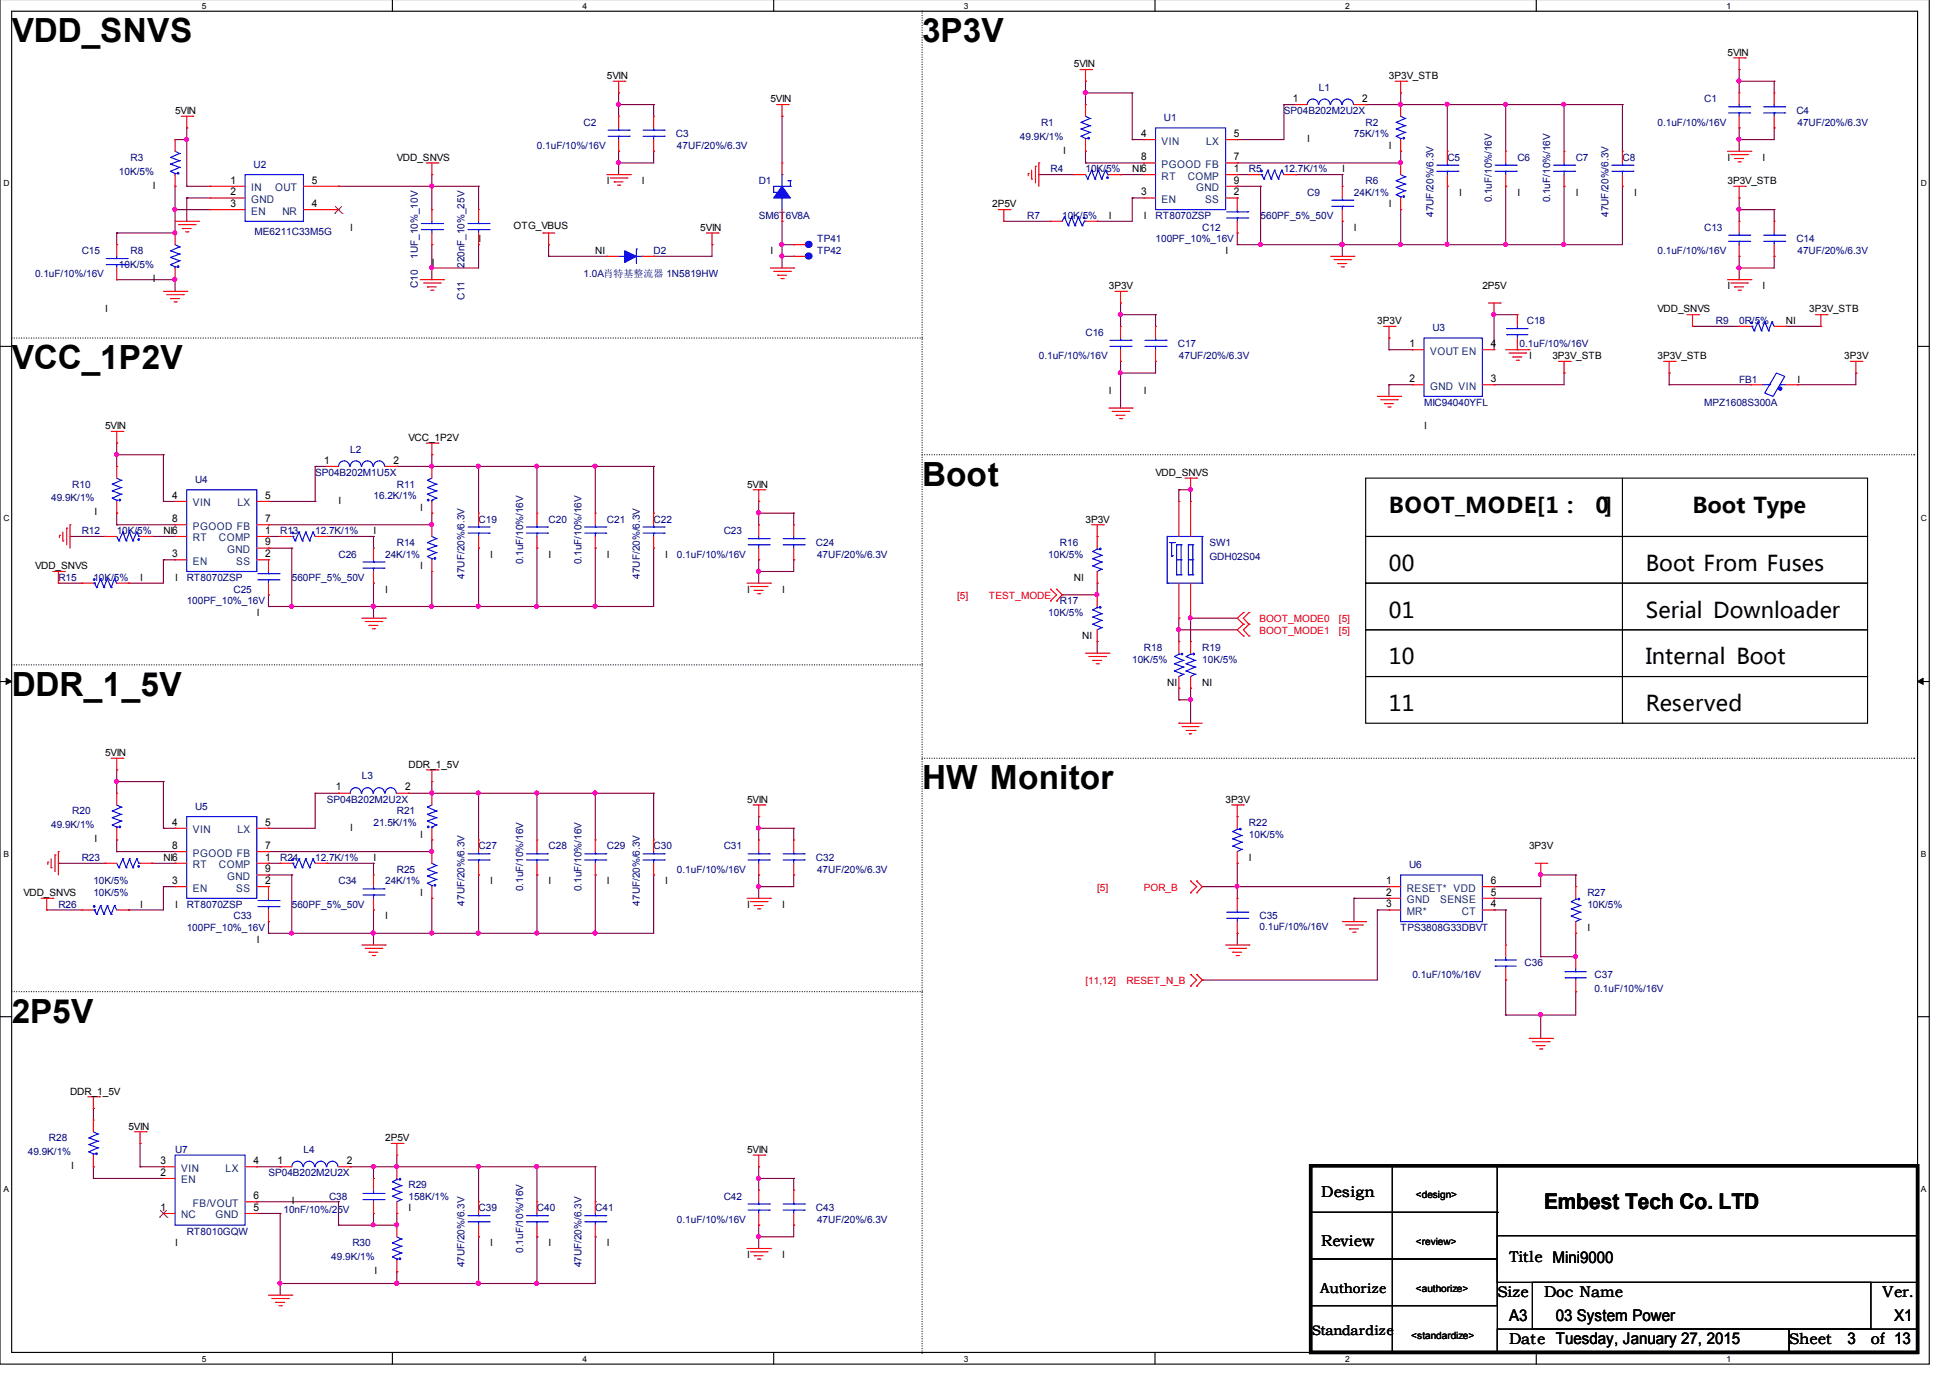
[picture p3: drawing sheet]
<svg xmlns="http://www.w3.org/2000/svg" width="297mm" height="210mm" viewBox="0 0 297 210" stroke-linecap="round" stroke-linejoin="round" font-family="sans-serif">
<defs><g id="words">
<g font-size="5.1">
<text x="1.8" y="6.4">VDD_SNVS</text>
<text x="140.5" y="6.4">3P3V</text>
<text x="1.8" y="56.2">VCC_1P2V</text>
<text x="140.5" y="74">Boot</text>
<text x="1.8" y="106">DDR_1_5V</text>
<text x="140.5" y="120.2">HW Monitor</text>
<text x="1.8" y="155.8">2P5V</text>
</g>
<g font-size="3.3">
<text x="211.6" y="78.1">BOOT_MODE[1： 0]</text>
<text x="257.8" y="78.1">Boot Type</text>
<text x="211.6" y="87">00</text>
<text x="250.7" y="87">Boot From Fuses</text>
<text x="211.6" y="94.1">01</text>
<text x="250.7" y="94.1">Serial Downloader</text>
<text x="211.6" y="101.2">10</text>
<text x="250.7" y="101.2">Internal Boot</text>
<text x="211.6" y="108.3">11</text>
<text x="250.7" y="108.3">Reserved</text>
<text x="235.2" y="184.2">Embest Tech Co. LTD</text>
</g>
<g font-size="2.5">
<text x="229.9" y="201.2">A3</text>
<text x="237" y="201.2">03 System Power</text>
<text x="288.5" y="201.2">X1</text>
<text x="281.4" y="204.7">3</text>
<text x="285" y="204.7">of 13</text>
</g>
<g font-size="2.4">
<text x="201.3" y="182.4">Design</text>
<text x="201.3" y="189.8">Review</text>
<text x="228.1" y="197.5">Size</text>
<text x="229.9" y="192.2">Title Mini9000</text>
<text x="235.2" y="197.5">Doc Name</text>
<text x="286.8" y="197.5">Ver.</text>
<text x="229.9" y="204.7">Date Tuesday, January 27, 2015</text>
<text x="272.5" y="204.7">Sheet</text>
</g>
<g font-size="2.1">
<text x="201.1" y="196.9">Authorize</text>
<text x="199.8" y="203.3">Standardize</text>
</g>
<g font-size="1.6">
<text x="196.9" y="15.5">1</text>
<text x="207.5" y="15.5">2</text>
<text x="173.8" y="20.8">4</text>
<text x="188" y="20.8">5</text>
<text x="35.1" y="28">1</text>
<text x="35.1" y="29.7">2</text>
<text x="47.5" y="28">5</text>
<text x="173.8" y="24.4">8</text>
<text x="173.8" y="29.7">3</text>
<text x="188" y="29.7">2</text>
<text x="188" y="28">9</text>
<text x="188" y="26.2">1</text>
<text x="188" y="24.4">7</text>
<text x="35.1" y="31.5">3</text>
<text x="47.5" y="31.5">4</text>
<text x="214.7" y="52.8">1</text>
<text x="227.1" y="52.8">4</text>
<text x="214.7" y="58.2">2</text>
<text x="227.1" y="58.2">3</text>
<text x="49.4" y="70.6">1</text>
<text x="59.9" y="70.6">2</text>
<text x="26.2" y="76">4</text>
<text x="40.4" y="76">5</text>
<text x="26.2" y="79.5">8</text>
<text x="40.4" y="83.1">9</text>
<text x="40.4" y="81.3">1</text>
<text x="40.4" y="79.5">7</text>
<text x="26.2" y="84.9">3</text>
<text x="40.4" y="84.9">2</text>
<text x="26.2" y="125.7">4</text>
<text x="40.4" y="125.7">5</text>
<text x="51.1" y="120.4">1</text>
<text x="61.7" y="120.4">2</text>
<text x="26.2" y="129.3">8</text>
<text x="40.4" y="131.1">1</text>
<text x="40.4" y="129.3">7</text>
<text x="26.2" y="134.6">3</text>
<text x="40.4" y="134.6">2</text>
<text x="40.4" y="132.9">9</text>
<text x="211.2" y="134.6">1</text>
<text x="211.2" y="136.4">2</text>
<text x="227.1" y="136.4">5</text>
<text x="227.1" y="134.6">6</text>
<text x="211.2" y="138.2">3</text>
<text x="227.1" y="138.2">4</text>
<text x="24.5" y="179.1">2</text>
<text x="24.5" y="177.3">3</text>
<text x="38.6" y="177.3">4</text>
<text x="42.2" y="177.3">1</text>
<text x="52.8" y="177.3">2</text>
<text x="24.5" y="184.4">1</text>
<text x="38.6" y="184.4">5</text>
<text x="38.6" y="182.6">6</text>
</g>
<g font-size="1.6" fill="#004080">
<text x="177" y="22">VIN</text>
<text x="183.7" y="22">LX</text>
<text x="38.3" y="29.1">IN</text>
<text x="41.9" y="29.1">OUT</text>
<text x="177" y="25.6">PGOOD FB</text>
<text x="177" y="27.4">RT</text>
<text x="180.9" y="27.4">COMP</text>
<text x="182.2" y="29.1">GND</text>
<text x="38.3" y="30.9">GND</text>
<text x="38.3" y="32.7">EN</text>
<text x="43" y="32.7">NR</text>
<text x="177" y="30.9">EN</text>
<text x="183.6" y="30.9">SS</text>
<text x="217.8" y="54">VOUT EN</text>
<text x="217.8" y="59.4">GND VIN</text>
<text x="29.4" y="77.1">VIN</text>
<text x="36.2" y="77.1">LX</text>
<text x="29.4" y="80.7">PGOOD FB</text>
<text x="29.4" y="82.5">RT</text>
<text x="33.4" y="82.5">COMP</text>
<text x="29.4" y="86">EN</text>
<text x="34.6" y="84.3">GND</text>
<text x="36" y="86">SS</text>
<text x="29.4" y="126.9">VIN</text>
<text x="29.4" y="130.5">PGOOD FB</text>
<text x="36.2" y="126.9">LX</text>
<text x="29.4" y="132.3">RT</text>
<text x="29.4" y="135.8">EN</text>
<text x="33.4" y="132.3">COMP</text>
<text x="34.6" y="134">GND</text>
<text x="36" y="135.8">SS</text>
<text x="214.3" y="135.8">RESET* VDD</text>
<text x="214.3" y="137.6">GND</text>
<text x="219.4" y="137.6">SENSE</text>
<text x="214.3" y="139.4">MR*</text>
<text x="222.7" y="139.4">CT</text>
<text x="27.6" y="178.5">VIN</text>
<text x="34.4" y="178.5">LX</text>
<text x="27.6" y="185.6">NC</text>
<text x="27.6" y="180.3">EN</text>
<text x="29.4" y="183.8">FB/VOUT</text>
<text x="32.9" y="185.6">GND</text>
</g>
<g font-size="1.5">
<text x="163.6" y="10.3">5VIN</text>
<text x="263.1" y="8.5">5VIN</text>
<text x="26.7" y="17.4">5VIN</text>
<text x="92.5" y="12">5VIN</text>
<text x="117.3" y="15.6">5VIN</text>
<text x="211.6" y="12">3P3V_STB</text>
<text x="162" y="23.4">I</text>
<text x="199.1" y="21.6">I</text>
<text x="211.6" y="22.7">I</text>
<text x="23.3" y="28.7">I</text>
<text x="60.5" y="24.5">VDD_SNVS</text>
<text x="92.5" y="28">I</text>
<text x="97.8" y="28">I</text>
<text x="172.5" y="26.3">NI6</text>
<text x="204.5" y="26.3">I</text>
<text x="222.2" y="29.8">I</text>
<text x="231.1" y="29.8">I</text>
<text x="240" y="29.8">I</text>
<text x="248.9" y="29.8">I</text>
<text x="263.1" y="28">3P3V_STB</text>
<text x="263.1" y="24.5">I</text>
<text x="268.5" y="24.5">I</text>
<text x="53.3" y="35.2">I</text>
<text x="78.2" y="34.8">OTG_VBUS</text>
<text x="106.7" y="35.2">5VIN</text>
<text x="151.1" y="31.6">2P5V</text>
<text x="168.9" y="33.4">I</text>
<text x="174.2" y="33.4">I</text>
<text x="206.2" y="35.2">I</text>
<text x="211.6" y="31.6">I</text>
<text x="65.8" y="40.5">I</text>
<text x="72.9" y="36.9">I</text>
<text x="90.7" y="38.7">NI</text>
<text x="117.3" y="38.7">I</text>
<text x="186.7" y="38.7">I</text>
<text x="16" y="47.6">I</text>
<text x="23.3" y="42.9">I</text>
<text x="168.9" y="44">3P3V</text>
<text x="225.8" y="44">2P5V</text>
<text x="252.5" y="47.6">VDD_SNVS</text>
<text x="263.1" y="44">I</text>
<text x="268.5" y="44">I</text>
<text x="275.6" y="47.6">3P3V_STB</text>
<text x="209.8" y="49.4">3P3V</text>
<text x="272" y="49.4">NI</text>
<text x="232.9" y="54.7">I</text>
<text x="236.5" y="54.7">3P3V_STB</text>
<text x="252.5" y="54.7">3P3V_STB</text>
<text x="273.8" y="58.3">I</text>
<text x="280.9" y="54.7">3P3V</text>
<text x="16" y="65.4">5VIN</text>
<text x="168.9" y="60">I</text>
<text x="174.2" y="60">I</text>
<text x="216.9" y="65.4">I</text>
<text x="62.2" y="67.2">VCC_1P2V</text>
<text x="51.6" y="76.7">I</text>
<text x="64" y="77.8">I</text>
<text x="113.8" y="74.3">5VIN</text>
<text x="176" y="72.5">VDD_SNVS</text>
<text x="14.4" y="78.5">I</text>
<text x="24.9" y="81.4">NI6</text>
<text x="56.9" y="81.4">I</text>
<text x="165.4" y="79.6">3P3V</text>
<text x="5.3" y="86.7">VDD_SNVS</text>
<text x="21.3" y="88.5">I</text>
<text x="26.7" y="88.5">I</text>
<text x="64" y="86.7">I</text>
<text x="74.7" y="84.9">I</text>
<text x="83.6" y="84.9">I</text>
<text x="92.5" y="84.9">I</text>
<text x="101.3" y="84.9">I</text>
<text x="163.6" y="88.5">NI</text>
<text x="39.1" y="93.8">I</text>
<text x="58.7" y="90.3">I</text>
<text x="113.8" y="90.3">I</text>
<text x="119.1" y="90.3">I</text>
<text x="164.8" y="97.4">NI</text>
<text x="177.8" y="104.5">NI</text>
<text x="183.1" y="104.5">NI</text>
<text x="16" y="115.2">5VIN</text>
<text x="62.2" y="116.9">DDR_1_5V</text>
<text x="113.8" y="122.3">5VIN</text>
<text x="186.7" y="122.3">3P3V</text>
<text x="14.4" y="128.3">I</text>
<text x="24.9" y="131.2">NI6</text>
<text x="53.3" y="126.5">I</text>
<text x="56.9" y="131.2">I</text>
<text x="64" y="127.6">I</text>
<text x="190.2" y="131.2">I</text>
<text x="232.9" y="129.4">3P3V</text>
<text x="3.6" y="136.5">VDD_SNVS</text>
<text x="64" y="136.5">I</text>
<text x="74.7" y="134.7">I</text>
<text x="83.6" y="134.7">I</text>
<text x="92.5" y="134.7">I</text>
<text x="101.3" y="134.7">I</text>
<text x="21.3" y="138.3">I</text>
<text x="26.7" y="138.3">I</text>
<text x="39.1" y="143.6">I</text>
<text x="58.7" y="140.1">I</text>
<text x="113.8" y="138.3">I</text>
<text x="119.1" y="138.3">I</text>
<text x="241.8" y="141.8">I</text>
<text x="10.7" y="166.7">DDR_1_5V</text>
<text x="19.6" y="172.1">5VIN</text>
<text x="58.7" y="173.8">2P5V</text>
<text x="10.8" y="178.1">I</text>
<text x="113.8" y="175.6">5VIN</text>
<text x="44.4" y="183.4">I</text>
<text x="62.2" y="184.5">I</text>
<text x="215.6" y="182.6">&lt;design&gt;</text>
<text x="26.7" y="189.8">I</text>
<text x="74.7" y="189.8">I</text>
<text x="83.6" y="189.8">I</text>
<text x="92.5" y="189.8">I</text>
<text x="113.8" y="191.6">I</text>
<text x="119.1" y="191.6">I</text>
<text x="215.6" y="189.7">&lt;review&gt;</text>
<text x="57.1" y="194.1">I</text>
<text x="215.6" y="196.8">&lt;authorize&gt;</text>
<text x="215" y="203.9">&lt;standardize&gt;</text>
</g>
<g font-size="1.5" fill="#000080">
<text x="195.6" y="17.4">SP04B202M2U2X</text>
<text x="200.9" y="13.8">L1</text>
<text x="259.6" y="15.6">C1</text>
<text x="273.6" y="17.4">C4</text>
<text x="81.8" y="22.7">0.1uF/10%/16V</text>
<text x="88.9" y="19.1">C2</text>
<text x="103" y="20.9">C3</text>
<text x="103.1" y="22.7">47UF/20%/6.3V</text>
<text x="155.4" y="21.3">49.9K/1%</text>
<text x="158.6" y="19.1">R1</text>
<text x="177.3" y="18.5">U1</text>
<text x="206.2" y="20.9">75K/1%</text>
<text x="208" y="19.1">R2</text>
<text x="252.5" y="19.1">0.1uF/10%/16V</text>
<text x="273.8" y="19.1">47UF/20%/6.3V</text>
<text x="18.1" y="26.6">10K/5%</text>
<text x="19.9" y="24.5">R3</text>
<text x="38.6" y="25.6">U2</text>
<text x="115.6" y="28">D1</text>
<text x="160" y="26.3">R4</text>
<text x="165.4" y="26.3">10K/5%</text>
<text x="190.2" y="26.3">R5</text>
<text x="195.6" y="26.3">12.7K/1%</text>
<text x="199.1" y="29.8">C9</text>
<text x="206.2" y="29.8">24K/1%</text>
<text x="208" y="28">R6</text>
<text x="220.5" y="24.5">C5</text>
<text x="231.1" y="24.5">C6</text>
<text x="240" y="24.5">C7</text>
<text x="247.1" y="24.5">C8</text>
<text x="38.8" y="35.8">ME6211C33M5G</text>
<text x="115.6" y="33.4">SM6T6V8A</text>
<text x="156.5" y="33.4">R7</text>
<text x="161.8" y="33.4">10K/5%</text>
<text x="176" y="33.4">RT8070ZSP</text>
<text x="183.1" y="35.2">C12</text>
<text x="192" y="33.4">560PF_5%_50V</text>
<text x="218.4" y="33" transform="rotate(-90 218.4 33)">47UF/20%/6.3V</text>
<text x="227.2" y="30.8" transform="rotate(-90 227.2 30.8)">0.1uF/10%/16V</text>
<text x="236.1" y="30.8" transform="rotate(-90 236.1 30.8)">0.1uF/10%/16V</text>
<text x="245" y="33" transform="rotate(-90 245 33)">47UF/20%/6.3V</text>
<text x="259.6" y="35.2">C13</text>
<text x="12.4" y="38.7">C15</text>
<text x="18.1" y="40.8">10K/5%</text>
<text x="19.9" y="38.7">R8</text>
<text x="63.7" y="39.4" transform="rotate(-90 63.7 39.4)">1UF_10%_10V</text>
<text x="70.8" y="40.8" transform="rotate(-90 70.8 40.8)">220nF_10%_25V</text>
<text x="99.6" y="38.7">D2</text>
<text x="124.5" y="36.9">TP41</text>
<text x="124.5" y="38.7">TP42</text>
<text x="176" y="36.9">100PF_10%_16V</text>
<text x="252.5" y="38.7">0.1uF/10%/16V</text>
<text x="273.6" y="36.9">C14</text>
<text x="273.8" y="38.7">47UF/20%/6.3V</text>
<text x="5.3" y="42.3">0.1uF/10%/16V</text>
<text x="63.7" y="43.9" transform="rotate(-90 63.7 43.9)">C10</text>
<text x="70.8" y="45.6" transform="rotate(-90 70.8 45.6)">C11</text>
<text x="88.9" y="42.3">1.0A肖特基整流器 1N5819HW</text>
<text x="165.4" y="51.2">C16</text>
<text x="179.4" y="52.9">C17</text>
<text x="218.2" y="50.5">U3</text>
<text x="231.5" y="52.9">0.1uF/10%/16V</text>
<text x="232.6" y="49.4">C18</text>
<text x="261.4" y="49.4">R9</text>
<text x="264.9" y="49.4">0R/5%</text>
<text x="158.2" y="54.7">0.1uF/10%/16V</text>
<text x="179.6" y="54.7">47UF/20%/6.3V</text>
<text x="264.9" y="58.3">FB1</text>
<text x="216.9" y="61.8">MIC94040YFL</text>
<text x="259.6" y="61.8">MPZ1608S300A</text>
<text x="53.3" y="68.9">L2</text>
<text x="7.8" y="76.4">49.9K/1%</text>
<text x="11" y="74.3">R10</text>
<text x="29.7" y="73.6">U4</text>
<text x="48" y="72.5">SP04B202M1U5X</text>
<text x="56.9" y="76">16.2K/1%</text>
<text x="60.5" y="74.3">R11</text>
<text x="12.4" y="81.4">R12</text>
<text x="17.8" y="81.4">10K/5%</text>
<text x="42.7" y="81.4">R13</text>
<text x="48" y="81.4">12.7K/1%</text>
<text x="60.5" y="83.2">R14</text>
<text x="72.9" y="79.6">C19</text>
<text x="83.6" y="79.6">C20</text>
<text x="92.5" y="79.6">C21</text>
<text x="99.6" y="79.6">C22</text>
<text x="110.2" y="81.4">C23</text>
<text x="124.3" y="83.2">C24</text>
<text x="161.5" y="83.2">R16</text>
<text x="184.2" y="83.2">SW1</text>
<text x="8.9" y="88.5">R15</text>
<text x="14.2" y="88.5">10K/5%</text>
<text x="28.4" y="88.5">RT8070ZSP</text>
<text x="44.4" y="88.5">560PF_5%_50V</text>
<text x="51.6" y="84.9">C26</text>
<text x="58.7" y="84.9">24K/1%</text>
<text x="70.8" y="88.2" transform="rotate(-90 70.8 88.2)">47UF/20%/6.3V</text>
<text x="79.7" y="86" transform="rotate(-90 79.7 86)">0.1uF/10%/16V</text>
<text x="88.6" y="86" transform="rotate(-90 88.6 86)">0.1uF/10%/16V</text>
<text x="97.5" y="88.2" transform="rotate(-90 97.5 88.2)">47UF/20%/6.3V</text>
<text x="103.1" y="84.9">0.1uF/10%/16V</text>
<text x="124.5" y="84.9">47UF/20%/6.3V</text>
<text x="159.7" y="84.9">10K/5%</text>
<text x="184.2" y="85.3">GDH02S04</text>
<text x="28.4" y="92">100PF_10%_16V</text>
<text x="35.6" y="90.3">C25</text>
<text x="159.7" y="93.8">10K/5%</text>
<text x="161.5" y="92">R17</text>
<text x="172.5" y="100.9">10K/5%</text>
<text x="174.2" y="99.2">R18</text>
<text x="183.1" y="99.2">R19</text>
<text x="183.1" y="100.9">10K/5%</text>
<text x="55.1" y="118.7">L3</text>
<text x="11" y="124.1">R20</text>
<text x="29.7" y="123.4">U5</text>
<text x="49.8" y="122.3">SP04B202M2U2X</text>
<text x="56.9" y="125.8">21.5K/1%</text>
<text x="60.5" y="124.1">R21</text>
<text x="190.2" y="125.8">R22</text>
<text x="7.8" y="126.2">49.9K/1%</text>
<text x="12.4" y="131.2">R23</text>
<text x="42.7" y="131.2">R24</text>
<text x="48" y="131.2">12.7K/1%</text>
<text x="72.9" y="129.4">C27</text>
<text x="83.6" y="129.4">C28</text>
<text x="92.5" y="129.4">C29</text>
<text x="99.6" y="129.4">C30</text>
<text x="110.2" y="129.4">C31</text>
<text x="124.3" y="131.2">C32</text>
<text x="190.2" y="127.6">10K/5%</text>
<text x="14.2" y="136.5">10K/5%</text>
<text x="14.2" y="134.7">10K/5%</text>
<text x="51.6" y="134.7">C34</text>
<text x="58.7" y="134.7">24K/1%</text>
<text x="60.5" y="132.9">R25</text>
<text x="70.8" y="137.9" transform="rotate(-90 70.8 137.9)">47UF/20%/6.3V</text>
<text x="79.7" y="135.7" transform="rotate(-90 79.7 135.7)">0.1uF/10%/16V</text>
<text x="88.6" y="135.7" transform="rotate(-90 88.6 135.7)">0.1uF/10%/16V</text>
<text x="97.5" y="137.9" transform="rotate(-90 97.5 137.9)">47UF/20%/6.3V</text>
<text x="103.1" y="132.9">0.1uF/10%/16V</text>
<text x="124.5" y="132.9">47UF/20%/6.3V</text>
<text x="214.6" y="132.3">U6</text>
<text x="241.8" y="136.5">R27</text>
<text x="8.9" y="138.3">R26</text>
<text x="28.4" y="141.8">100PF_10%_16V</text>
<text x="28.4" y="138.3">RT8070ZSP</text>
<text x="35.6" y="140.1">C33</text>
<text x="44.4" y="138.3">560PF_5%_50V</text>
<text x="191.9" y="140.1">C35</text>
<text x="191.9" y="141.7">0.1uF/10%/16V</text>
<text x="213.4" y="141.8">TPS3808G33DBVT</text>
<text x="241.8" y="138.3">10K/5%</text>
<text x="215.1" y="148.9">0.1uF/10%/16V</text>
<text x="232.2" y="147.2">C36</text>
<text x="242.9" y="148.9">C37</text>
<text x="242.9" y="151.1">0.1uF/10%/16V</text>
<text x="7.5" y="173.8">R28</text>
<text x="4.2" y="176">49.9K/1%</text>
<text x="26.7" y="175.6">U7</text>
<text x="40.9" y="179.2">SP04B202M2U2X</text>
<text x="46.2" y="175.6">L4</text>
<text x="43.2" y="184.8">10nF/10%/25V</text>
<text x="50.1" y="182.7">C38</text>
<text x="62.2" y="180.9">R29</text>
<text x="62.2" y="182.7">158K/1%</text>
<text x="72.9" y="184.5">C39</text>
<text x="81.8" y="184.5">C40</text>
<text x="90.7" y="184.5">C41</text>
<text x="110.2" y="182.7">C42</text>
<text x="124.3" y="184.5">C43</text>
<text x="28.4" y="188.1">RT8010GQW</text>
<text x="50.5" y="192">49.9K/1%</text>
<text x="53.7" y="189.8">R30</text>
<text x="79.7" y="190.9" transform="rotate(-90 79.7 190.9)">0.1uF/10%/16V</text>
<text x="103.1" y="186.3">0.1uF/10%/16V</text>
<text x="124.5" y="186.3">47UF/20%/6.3V</text>
<text x="70.8" y="193.1" transform="rotate(-90 70.8 193.1)">47UF/20%/6.3V</text>
<text x="88.6" y="193.1" transform="rotate(-90 88.6 193.1)">47UF/20%/6.3V</text>
</g>
<g font-size="1.5" fill="#f00">
<text x="145.8" y="91.2">[5]</text>
<text x="150.6" y="91.2">TEST_MODE</text>
<text x="191.9" y="94.8">BOOT_MODE0</text>
<text x="204" y="94.8">[5]</text>
<text x="191.9" y="96.5">BOOT_MODE1</text>
<text x="204" y="96.5">[5]</text>
<text x="167.1" y="135.7">[5]</text>
<text x="174.2" y="135.7">POR_B</text>
<text x="165.4" y="149.9">[11,12]</text>
<text x="171.6" y="149.9">RESET_N_B</text>
</g>
<g font-size="1.3">
<text x="30.7" y="1.4">5</text>
<text x="88.7" y="1.4">4</text>
<text x="146.8" y="1.4">3</text>
<text x="204.9" y="1.4">2</text>
<text x="263" y="1.4">1</text>
<text x=".5" y="28.4">D</text>
<text x="292.6" y="28.4">D</text>
<text x=".5" y="79.4">C</text>
<text x="292.6" y="79.4">C</text>
<text x=".5" y="130.5">B</text>
<text x="292.6" y="130.5">B</text>
<text x=".5" y="181.5">A</text>
<text x="292.6" y="181.5">A</text>
<text x="30.7" y="207.4">5</text>
<text x="88.7" y="207.4">4</text>
<text x="146.8" y="207.4">3</text>
<text x="204.9" y="207.4">2</text>
<text x="263" y="207.4">1</text>
</g>
</g></defs>
<path d="M0 -.1v207.9h293.9v-207.9M1.8 1.7h290.3v204.3h-290.3z" fill="none" stroke="#000" stroke-width=".17"/>
<g fill="#fff">
<path d="M30.7 .2h.6v1.3h-.6z"/>
<path d="M30.7 206.3h.6v1.3h-.6z"/>
</g>
<path d="M59.8 -.1v1.8M59.8 206v1.8" fill="none" stroke="#000" stroke-width=".17"/>
<g fill="#fff">
<path d="M88.7 .2h.6v1.3h-.6z"/>
<path d="M88.7 206.3h.6v1.3h-.6z"/>
</g>
<path d="M117.9 -.1v1.8M117.9 206v1.8" fill="none" stroke="#000" stroke-width=".17"/>
<g fill="#fff">
<path d="M146.8 .2h.6v1.3h-.6z"/>
<path d="M146.8 206.3h.6v1.3h-.6z"/>
</g>
<path d="M175.9 -.1v1.8M175.9 206v1.8" fill="none" stroke="#000" stroke-width=".17"/>
<g fill="#fff">
<path d="M204.9 .2h.6v1.3h-.6z"/>
<path d="M204.9 206.3h.6v1.3h-.6z"/>
</g>
<path d="M234 -.1v1.8M234 206v1.8" fill="none" stroke="#000" stroke-width=".17"/>
<g fill="#fff">
<path d="M263 .2h.6v1.3h-.6z"/>
<path d="M263 206.3h.6v1.3h-.6z"/>
<path d="M.5 27.2h.9v1.3h-.9z"/>
<path d="M292.6 27.2h.9v1.3h-.9z"/>
<path d="M.5 78.2h.9v1.4h-.9z"/>
<path d="M292.6 78.2h.9v1.4h-.9z"/>
</g>
<path d="M0 52.8h1.8M292.1 52.8h1.8" fill="none" stroke="#000" stroke-width=".17"/>
<g fill="#fff">
<path d="M.5 129.3h.8v1.4h-.8z"/>
<path d="M292.6 129.3h.8v1.4h-.8z"/>
</g>
<path d="M0 103.8h1.8M292.1 103.8h1.8" fill="none" stroke="#000" stroke-width=".17"/>
<path d="M.9 103.3l.9 .5-.9 .4zM292.1 103.8l.8-.5v.9z" fill="#000" stroke="#000" stroke-width=".15"/>
<g fill="#fff">
<path d="M.5 180.4h.7v1.3h-.7z"/>
<path d="M292.6 180.4h.7v1.3h-.7z"/>
</g>
<g fill="none" stroke="#000" stroke-width=".17">
<path d="M208 72.8h76.5v8.9h-76.5zM247.1 72.8v37.4M208 81.7h76.5v7.1h-76.5zM208 88.8h76.5v7.1h-76.5zM208 95.9h76.5v7.2h-76.5zM208 103.1h76.5v7.1h-76.5zM247.1 110.2h.1M0 154.9h1.8M292.1 154.9h1.8M199.6 177.6h28.5v7.1h-28.5zM212.1 177.6h16v28.4h-16zM199.6 184.7h28.5v7.1h-28.5z"/>
<path d="M199.6 191.8h28.5v7.1h-28.5zM228.1 188.2h64v7.1h-64zM228.1 184.7h.1M228.1 184.7v8.9M233.4 195.3h51.6v7.2h-51.6zM228.1 202.5h44.4v3.5h-44.4zM272.5 202.5h19.6v3.5h-19.6z"/>
</g>
<path d="M140.5 1.7h.1M1.8 51.5h138.7M140.5 51.5h.1M140.5 69.3h151.1M291.6 69.3h.1M1.8 101.3h138.7M140.5 101.3h.1M140.5 115.5h151.1M291.6 115.5h.1M1.8 151.1h138.7M140.5 151.1h.1M140.5 206.2v-204.5" fill="none" stroke="#000" stroke-width=".17" stroke-dasharray="0 .3"/>
<g fill="none" stroke="#800040" stroke-width=".17">
<path d="M28.4 19.5h.1M28.4 19.5v8.9M94.2 15.9h.1M94.2 14.2h.1M94.2 14.2v3.5M94.2 15.9h5.4M99.6 15.9h.1M99.6 15.9v1.8M119.1 17.7h.1M119.1 17.7v7.1M165.4 14.2h.1M165.4 12.4h.1"/>
<path d="M165.4 12.4v3.5M165.4 14.2h7.1M172.5 14.2h.1M172.5 14.2v7.1M195.6 15.9h.1M195.6 15.9h1.8M195.6 15.9v5.4h-7.1M208 15.9h.1M208 15.9h39.1M213.4 15.9h.1M213.4 14.2h.1M213.4 14.2v1.7"/>
<path d="M220.5 15.9h.1M220.5 15.9v7.1M229.4 15.9h.1M229.4 15.9v7.1M238.3 15.9h.1M238.3 15.9v7.1M247.1 15.9h.1M247.1 15.9v7.1M264.9 12.4h.1M264.9 10.6h.1M264.9 19.5h.1M264.9 10.6v3.6"/>
<path d="M264.9 19.5v3.5M264.9 12.4h5.4M270.3 19.5h.1M270.3 12.4h.1M270.3 19.5v1.8h-5.4M270.3 12.4v1.8M17.8 35.5h.1M17.8 35.5v1.8M26.7 21.3h.1M26.7 31.9h.1M26.7 28.4h.1M26.7 21.3h1.7"/>
<path d="M26.7 31.9h5.3M26.7 28.4v7.1h-8.9M28.4 30.2h.1M28.4 21.3h.1M28.4 28.4h.1M28.4 28.4h3.6M28.4 30.2h3.6M28.4 30.2v3.5M51.6 28.4h.1M51.6 28.4h21.3M65.8 28.4h.1M65.8 37.3h.1"/>
<path d="M65.8 26.6h.1M65.8 26.6v5.3M65.8 37.3v5.3M72.9 28.4h.1M72.9 37.3h.1M72.9 28.4v3.5M72.9 37.3v3.5h-7.1M83.6 37.3h.1M83.6 39h.1M83.6 37.3v1.7M83.6 39h8.9M94.2 24.8h.1"/>
<path d="M94.2 23h.1M94.2 23v3.6M99.6 23h.1M99.6 39h.1M99.6 23v1.8h-5.4M108.5 37.3h.1M108.5 37.3v1.7h-8.9M119.1 39h.1M119.1 37.3h.1M119.1 33.7h.1M119.1 33.7v7.1M119.1 37.3h1.8"/>
<path d="M119.1 39h1.8M152.9 33.7h.1M152.9 33.7h7.1M158.2 26.6h.1M158.2 26.6h5.4M165.4 23h.1M165.4 24.8h.1M165.4 24.8h8.8M165.4 23v1.8M167.1 33.7h.1M170.7 26.6h.1M170.7 26.6h3.5"/>
<path d="M172.5 21.3h.1M172.5 30.2h.1M172.5 21.3h1.7M172.5 30.2v3.5h-5.4M172.5 30.2h1.7M188.5 35.5h.1M188.5 26.6h.1M188.5 28.4h.1M188.5 24.8h.1M188.5 37.3h.1M188.5 21.3h.1M188.5 35.5v1.8"/>
<path d="M188.5 26.6h1.7M188.5 28.4h3.5M192 28.4h.1M192 37.3h.1M192 28.4v8.9M197.4 26.6h.1M197.4 26.6h7.1M204.5 37.3h.1M204.5 33.7h.1M204.5 26.6h.1M204.5 26.6v1.8M204.5 33.7v5.3"/>
<path d="M213.4 23h.1M213.4 31.9h.1M213.4 37.3h.1M213.4 23v1.8h-24.9M213.4 31.9v5.4M220.5 28.4h.1M220.5 37.3h.1M220.5 28.4v8.9M229.4 28.4h.1M229.4 37.3h.1M229.4 28.4v8.9M238.3 37.3h.1"/>
<path d="M238.3 28.4h.1M238.3 28.4v8.9M247.1 28.4h.1M247.1 28.4v8.9h-58.6M264.9 21.3h.1M264.9 31.9h.1M264.9 39h.1M264.9 30.2h.1M264.9 30.2v3.5M264.9 39v3.6M264.9 31.9h5.4M270.3 39h.1"/>
<path d="M270.3 31.9h.1M270.3 31.9v1.8M270.3 39v1.8h-5.4M17.8 42.6h.1M17.8 42.6h8.9M26.7 42.6h.1M26.7 42.6v1.8M65.8 40.8h.1M170.7 56.8h.1M170.7 47.9h.1M170.7 55h.1M170.7 46.2h.1"/>
<path d="M170.7 47.9h5.3M170.7 46.2v3.5M170.7 55v7.2M176 55h.1M176 47.9h.1M176 55v1.8h-5.3M176 47.9v1.8M211.6 58.6h.1M211.6 51.5h.1M211.6 53.3h.1M211.6 58.6h3.5M211.6 51.5v1.8"/>
<path d="M211.6 58.6v1.8M211.6 53.3h3.5M227.6 47.9h.1M227.6 58.6h.1M227.6 47.9h3.5M227.6 47.9v5.4M238.3 56.8h.1M238.3 56.8v1.8h-10.7M254.3 56.8h.1M254.3 58.6h.1M254.3 58.6h12.4M254.3 56.8v1.8"/>
<path d="M257.8 49.7h.1M257.8 49.7h7.1M264.9 40.8h.1M272 49.7h.1M272 49.7h5.4M273.8 58.6h.1M282.7 56.8h.1M282.7 56.8v1.8h-8.9M17.8 78.2h.1M17.8 79.9h.1M17.8 69.3h.1M17.8 67.5h.1"/>
<path d="M17.8 67.5v3.5M17.8 78.2v1.7M17.8 79.9h8.9M17.8 69.3h7.1M24.9 76.4h.1M24.9 69.3h.1M24.9 69.3v7.1M24.9 76.4h1.8M40.9 79.9h.1M40.9 76.4h.1M40.9 76.4h7.1M48 76.4h.1"/>
<path d="M48 71h.1M48 71v5.4M48 71h1.8M60.5 71h.1M60.5 71h39.1M65.8 78.2h.1M65.8 69.3h.1M65.8 71h.1M65.8 69.3v1.7M65.8 78.2v1.7h-24.9M72.9 71h.1M72.9 71v7.2"/>
<path d="M81.8 71h.1M81.8 71v7.2M90.7 71h.1M90.7 71v7.2M99.6 71h.1M99.6 71v7.2M115.6 78.2h.1M115.6 76.4h.1M115.6 76.4v3.5M115.6 78.2h5.3M120.9 78.2h.1M120.9 78.2v1.7"/>
<path d="M179.6 74.6h.1M179.6 74.6v1.8M179.6 74.6h1.8M181.4 74.6h.1M181.4 74.6v1.8M8.9 88.8h.1M8.9 88.8h3.5M10.7 81.7h.1M10.7 81.7h5.3M19.6 88.8h.1M23.1 81.7h.1M23.1 81.7h3.6"/>
<path d="M24.9 85.3h.1M24.9 85.3v3.5h-5.3M24.9 85.3h1.8M40.9 90.6h.1M40.9 81.7h.1M40.9 83.5h.1M40.9 92.4h.1M40.9 90.6v1.8M40.9 81.7h1.8M40.9 83.5h3.5M44.4 83.5h.1M44.4 92.4h.1"/>
<path d="M44.4 83.5v8.9M49.8 81.7h.1M49.8 81.7h7.1M56.9 88.8h.1M56.9 81.7h.1M56.9 92.4h.1M56.9 81.7v1.8M56.9 88.8v5.4M65.8 92.4h.1M65.8 87.1v5.3M72.9 83.5h.1M72.9 92.4h.1"/>
<path d="M72.9 83.5v8.9M81.8 83.5h.1M81.8 92.4h.1M81.8 83.5v8.9M90.7 92.4h.1M90.7 83.5h.1M90.7 83.5v8.9M99.6 83.5h.1M99.6 83.5v8.9h-58.7M115.6 87.1h.1M115.6 85.3h.1M115.6 85.3v3.5"/>
<path d="M120.9 85.3h.1M120.9 85.3v1.8h-5.3M161.8 90.6h.1M167.1 97.7h.1M167.1 88.8h.1M167.1 88.8v1.8h-5.3M167.1 97.7v1.8M179.6 94.2h.1M179.6 95.9h.1M179.6 94.2v3.5M179.6 95.9h8.9M181.4 94.2h.1"/>
<path d="M181.4 94.2v3.5M181.4 94.2h7.1M17.8 119.1h.1M17.8 117.3h.1M17.8 117.3v3.5M17.8 119.1h7.1M24.9 119.1h.1M24.9 119.1v7.1M65.8 119.1h.1M65.8 119.1v1.7M179.6 106.6h.1M179.6 104.8h.1"/>
<path d="M179.6 104.8v1.8M179.6 106.6h1.8M181.4 104.8h.1M181.4 106.6h.1M181.4 104.8v5.4M7.1 138.6h.1M7.1 138.6h5.3M8.9 131.5h.1M8.9 131.5h7.1M17.8 127.9h.1M17.8 129.7h.1M17.8 129.7h8.9"/>
<path d="M17.8 127.9v1.8M19.6 138.6h.1M23.1 131.5h.1M23.1 131.5h3.6M24.9 126.2h.1M24.9 135.1h.1M24.9 135.1v3.5h-5.3M24.9 126.2h1.8M24.9 135.1h1.8M40.9 133.3h.1M40.9 129.7h.1M40.9 131.5h.1"/>
<path d="M40.9 126.2h.1M40.9 133.3h3.5M40.9 131.5h1.8M44.4 133.3h.1M44.4 133.3v8.9M48 120.8h.1M48 120.8h3.6M48 120.8v5.4h-7.1M49.8 131.5h.1M49.8 131.5h7.1M51.6 120.8h.1M56.9 138.6h.1"/>
<path d="M56.9 131.5h.1M56.9 131.5v1.8M56.9 138.6v5.3M62.2 120.8h37.4M65.8 136.8h.1M65.8 127.9h.1M65.8 120.8h.1M65.8 127.9v1.8h-24.9M65.8 136.8v5.4M72.9 133.3h.1M72.9 120.8h.1M72.9 120.8v7.1"/>
<path d="M72.9 133.3v8.9M81.8 120.8h.1M81.8 133.3h.1M81.8 120.8v7.1M81.8 133.3v8.9M90.7 120.8h.1M90.7 133.3h.1M90.7 120.8v7.1M90.7 133.3v8.9M99.6 120.8h.1M99.6 133.3h.1M99.6 120.8v7.1"/>
<path d="M99.6 133.3v8.9h-58.7M115.6 135.1h.1M115.6 126.2h.1M115.6 124.4h.1M115.6 133.3h.1M115.6 126.2h5.3M115.6 124.4v3.5M115.6 133.3v3.5M120.9 133.3h.1M120.9 126.2h.1M120.9 133.3v1.8h-5.3M120.9 126.2v1.7"/>
<path d="M183.1 135.1h.1M183.1 135.1h28.5M188.5 131.5h.1M188.5 135.1h.1M188.5 131.5v5.3M206.2 136.8h.1M206.2 136.8h5.4M206.2 136.8v3.6M209.8 138.6h.1M209.8 138.6h1.8M209.8 138.6v10.7h-26.7M211.6 138.6h.1"/>
<path d="M227.6 135.1h.1M227.6 138.6h.1M227.6 136.8h.1M227.6 138.6h1.8M227.6 136.8h7.1M229.4 138.6h.1M229.4 138.6v5.3M234.7 133.3h.1M234.7 136.8h.1M234.7 133.3h5.3M234.7 133.3v1.8h-7.1M234.7 136.8v8.9"/>
<path d="M240 133.3h.1M240 133.3v1.8M40.9 142.2h.1M40.9 140.4h.1M40.9 140.4v1.8M44.4 142.2h.1M56.9 142.2h.1M65.8 142.2h.1M72.9 142.2h.1M81.8 142.2h.1M90.7 142.2h.1M183.1 149.3h.1"/>
<path d="M188.5 142.2h.1M188.5 142.2v1.7M229.4 149.3h.1M229.4 154.6h.1M229.4 149.3v5.3M234.7 154.6h.1M234.7 145.7h.1M234.7 154.6v3.6M240 142.2h.1M240 151.1h.1M240 142.2v3.5h-5.3M240 151.1v3.5h-10.6"/>
<path d="M14.2 177.7h.1M14.2 179.5h.1M14.2 168.8h.1M14.2 179.5h10.7M14.2 168.8v1.8M14.2 177.7v1.8M21.3 174.2h.1M21.3 177.7h.1M21.3 177.7h3.6M21.3 174.2v3.5M39.1 177.7h3.6M42.7 177.7h.1"/>
<path d="M53.3 177.7h.1M53.3 177.7h37.4M56.9 177.7h.1M56.9 177.7v1.8M60.5 177.7h.1M60.5 176v1.7M72.9 177.7h.1M72.9 177.7v5.4M81.8 177.7h.1M81.8 177.7v5.4M90.7 177.7h.1M90.7 177.7v5.4"/>
<path d="M115.6 179.5h.1M115.6 177.7h.1M115.6 177.7v3.6M115.6 179.5h5.3M120.9 179.5h.1M120.9 179.5v1.8M39.1 184.8h.1M39.1 183.1h.1M39.1 184.8h3.6M39.1 183.1h12.5M42.7 184.8h.1M42.7 195.5h.1"/>
<path d="M42.7 184.8v12.5M51.6 186.6h.1M51.6 183.1h.1M51.6 183.1v3.5M56.9 184.8h.1M56.9 186.6h.1M56.9 184.8v1.8M60.5 195.5h.1M60.5 184.8h.1M60.5 193.7h.1M60.5 184.8v1.8h-8.9M60.5 193.7v1.8"/>
<path d="M72.9 188.4h.1M72.9 195.5h.1M72.9 188.4v7.1M81.8 195.5h.1M81.8 188.4h.1M81.8 188.4v7.1M90.7 188.4h.1M90.7 188.4v7.1h-48M115.6 188.4h.1M115.6 186.6h.1M115.6 186.6v3.6M120.9 186.6h.1"/>
<path d="M120.9 186.6v1.8h-5.3"/>
</g>
<g fill="#f0f" stroke="#f0f" stroke-width=".17">
<circle cx="81.7" cy="195.5" r=".3"/>
<circle cx="227.5" cy="47.9" r=".3"/>
<circle cx="60.4" cy="186.6" r=".3"/>
<circle cx="56.9" cy="186.6" r=".3"/>
<circle cx="72.9" cy="195.5" r=".3"/>
<circle cx="60.4" cy="195.5" r=".3"/>
<circle cx="81.7" cy="177.7" r=".3"/>
<circle cx="72.9" cy="177.7" r=".3"/>
<circle cx="90.6" cy="120.8" r=".3"/>
<circle cx="81.7" cy="120.8" r=".3"/>
<circle cx="65.7" cy="129.7" r=".3"/>
<circle cx="56.9" cy="142.1" r=".3"/>
<circle cx="44.4" cy="142.1" r=".3"/>
<circle cx="72.9" cy="142.1" r=".3"/>
<circle cx="65.7" cy="142.1" r=".3"/>
<circle cx="90.6" cy="142.1" r=".3"/>
<circle cx="119.1" cy="39" r=".3"/>
<circle cx="81.7" cy="142.1" r=".3"/>
<circle cx="17.7" cy="119" r=".3"/>
<circle cx="94.2" cy="15.9" r=".3"/>
<circle cx="94.2" cy="24.8" r=".3"/>
<circle cx="65.7" cy="120.8" r=".3"/>
<circle cx="42.6" cy="195.5" r=".3"/>
<circle cx="115.5" cy="188.4" r=".3"/>
<circle cx="115.5" cy="179.5" r=".3"/>
<circle cx="56.9" cy="177.7" r=".3"/>
<circle cx="60.4" cy="177.7" r=".3"/>
<circle cx="264.9" cy="21.2" r=".3"/>
<circle cx="165.3" cy="14.1" r=".3"/>
<circle cx="229.3" cy="15.9" r=".3"/>
<circle cx="213.3" cy="24.8" r=".3"/>
<circle cx="204.4" cy="37.2" r=".3"/>
<circle cx="192" cy="37.2" r=".3"/>
<circle cx="220.4" cy="37.2" r=".3"/>
<circle cx="213.3" cy="37.2" r=".3"/>
<circle cx="229.3" cy="37.2" r=".3"/>
<circle cx="238.2" cy="37.2" r=".3"/>
<circle cx="238.2" cy="15.9" r=".3"/>
<circle cx="213.3" cy="15.9" r=".3"/>
<circle cx="264.9" cy="12.3" r=".3"/>
<circle cx="115.5" cy="87" r=".3"/>
<circle cx="17.7" cy="69.2" r=".3"/>
<circle cx="90.6" cy="71" r=".3"/>
<circle cx="81.7" cy="71" r=".3"/>
<circle cx="65.7" cy="79.9" r=".3"/>
<circle cx="65.7" cy="92.3" r=".3"/>
<circle cx="56.9" cy="92.3" r=".3"/>
<circle cx="44.4" cy="92.3" r=".3"/>
<circle cx="81.7" cy="92.3" r=".3"/>
<circle cx="90.6" cy="92.3" r=".3"/>
<circle cx="65.7" cy="71" r=".3"/>
<circle cx="115.5" cy="78.1" r=".3"/>
<circle cx="72.9" cy="92.3" r=".3"/>
<circle cx="220.4" cy="15.9" r=".3"/>
<circle cx="170.6" cy="56.8" r=".3"/>
<circle cx="170.6" cy="47.9" r=".3"/>
<circle cx="264.9" cy="40.8" r=".3"/>
<circle cx="264.9" cy="31.9" r=".3"/>
<circle cx="72.9" cy="71" r=".3"/>
<circle cx="72.9" cy="120.8" r=".3"/>
<circle cx="28.4" cy="21.2" r=".3"/>
<circle cx="26.6" cy="31.9" r=".3"/>
<circle cx="26.6" cy="42.6" r=".3"/>
<circle cx="65.7" cy="28.3" r=".3"/>
<circle cx="65.7" cy="40.8" r=".3"/>
<circle cx="26.6" cy="35.4" r=".3"/>
<circle cx="115.5" cy="135" r=".3"/>
<circle cx="115.5" cy="126.1" r=".3"/>
<circle cx="181.3" cy="106.6" r=".3"/>
<circle cx="181.3" cy="94.1" r=".3"/>
<circle cx="181.3" cy="74.6" r=".3"/>
<circle cx="179.5" cy="95.9" r=".3"/>
<circle cx="167.1" cy="90.6" r=".3"/>
<circle cx="234.7" cy="154.6" r=".3"/>
<circle cx="234.7" cy="133.2" r=".3"/>
<circle cx="240" cy="145.7" r=".3"/>
<circle cx="188.4" cy="135" r=".3"/>
<circle cx="119.1" cy="37.2" r=".3"/>
</g>
<g fill="none" stroke="#f00" stroke-width=".17">
<path d="M27.6 17.7h1.8M28.4 19.5h.1M28.4 17.7v1.8M29.4 17.7h.1M93.4 12.4h1.8M94.2 14.2h.1M94.2 17.7h.1M94.2 12.4v1.8M94.2 17.7v1.8M95.2 12.4h.1M99.6 17.7h.1M99.6 17.7v1.8"/>
<path d="M118.3 15.9h1.8M119.1 17.7h.1M119.1 15.9v1.8M120.1 15.9h.1M164.5 10.6h1.8M165.4 12.4h.1M165.4 15.9h.1M165.4 10.6v1.8M165.4 15.9v1.8M166.3 10.6h.1M197.4 15.9h.1M197.4 15.9h1.7"/>
<path d="M206.2 15.9h1.8M208 15.9h.1M212.5 12.4h1.8M213.4 14.2h.1M213.4 15.9h.1M213.4 12.4v1.8M213.4 15.9v1.8M214.3 12.4h.1M264.1 8.8h1.8M264.9 10.6h.1M264.9 14.2h.1M264.9 19.5h.1"/>
<path d="M264.9 8.8v1.8M264.9 14.2v1.7M264.9 17.7v1.8M265.9 8.8h.1M270.3 14.2h.1M270.3 19.5h.1M270.3 14.2v1.7M270.3 17.7v1.8M17.8 37.3h.1M17.8 37.3v1.7M26.7 35.5h.1M26.7 28.4h.1"/>
<path d="M26.7 21.3h.1M26.7 33.7h3.5M26.7 21.3v1.7M26.7 26.6v1.8M26.7 35.5v1.8M27.2 34.2h2.5M27.8 34.8h.1M27.8 34.8h1.3M28.3 35.3h.3M28.6 35.3h.1M29.7 34.2h.1M30.2 33.7h.1"/>
<path d="M32 28.4h.1M32 30.2h.1M32 31.9h.1M32 28.4h5.3M32 31.9h5.3M32 30.2h5.3M46.2 28.4h5.4M46.2 31.9h5.4M51.6 31.9h.1M51.6 28.4h.1M64.9 24.8h1.8M65.8 26.6h.1"/>
<path d="M65.8 31.9h.1M65.8 37.3h.1M65.8 24.8v1.8M65.8 31.9v1.8M65.8 35.5v1.8M66.7 24.8h.1M72.9 31.9h.1M72.9 37.3h.1M72.9 31.9v1.8M72.9 35.5v1.8M82.7 35.5h.1M82.7 35.5h1.8"/>
<path d="M83.6 37.3h.1M83.6 35.5v1.8M92.5 39h.1M92.5 26.6h3.5M92.5 39h1.7M93 27.1h2.5M93.6 27.7h.1M93.6 27.7h1.3M94.1 28.2h.3M94.2 23h.1M94.2 21.3v1.7M94.4 28.2h.1"/>
<path d="M95.5 27.1h.1M96 26.6h.1M97.8 39h1.8M99.6 39h.1M99.6 23h.1M99.6 21.3v1.7M107.6 35.5h1.8M108.5 37.3h.1M108.5 35.5v1.8M109.4 35.5h.1M119.1 33.7h.1M119.1 24.8h.1"/>
<path d="M119.1 24.8v1.8M119.1 31.9v1.8M120.9 37.3h.1M120.9 39h.1M120.9 39h1.8M120.9 37.3h1.8M152.1 31.9h1.7M152.9 33.7h.1M152.9 31.9v1.8M153.8 31.9h.1M156.6 26.4h.1M156.6 26.4v.4"/>
<path d="M157.1 27.3h.1M157.1 25.9v1.4M157.7 25.3h.1M157.7 25.3v2.6M158.2 24.8h.1M158.2 24.8v3.6M160 33.7h.1M160 33.7h1.8M163.6 26.6h.1M163.6 26.6h1.8M165.4 23h.1M165.4 21.3v1.7"/>
<path d="M165.4 33.7h1.7M167.1 33.7h.1M168.9 26.6h1.8M170.7 26.6h.1M174.2 21.3h.1M174.2 24.8h.1M174.2 26.6h.1M174.2 30.2h.1M174.2 26.6h1.8M174.2 24.8h1.8M174.2 30.2h1.8M174.2 21.3h1.8"/>
<path d="M186.7 26.6h1.8M186.7 28.4h1.8M186.7 24.8h1.8M186.7 30.2h1.8M186.7 21.3h1.8M188.5 30.2h.1M188.5 35.5h.1M188.5 28.4h.1M188.5 26.6h.1M188.5 21.3h.1M188.5 24.8h.1M188.5 30.2v1.7"/>
<path d="M188.5 33.7v1.8M190.2 26.6h.1M190.2 26.6h1.8M195.6 26.6h1.8M197.4 26.6h.1M202.7 39h3.5M203.2 39.6h2.5M204.5 28.4h.1M204.5 33.7h.1M204.5 28.4v1.8M204.5 31.9v1.8M205.7 39.6h.1"/>
<path d="M206.2 39h.1M213.4 31.9h.1M213.4 24.8h.1M213.4 23h.1M213.4 21.3v1.7M213.4 24.8v1.8M213.4 30.2v1.7M220.5 23h.1M220.5 28.4h.1M220.5 23v1.8M220.5 26.6v1.8M229.4 23h.1"/>
<path d="M229.4 28.4h.1M229.4 23v1.8M229.4 26.6v1.8M238.3 23h.1M238.3 28.4h.1M238.3 23v1.8M238.3 26.6v1.8M247.1 23h.1M247.1 28.4h.1M247.1 23v1.8M247.1 26.6v1.8M263.1 23h3.6"/>
<path d="M263.7 23.6h2.5M264.1 28.4h1.8M264.2 24.1h.1M264.2 24.1h1.4M264.8 24.7h.3M264.9 30.2h.1M264.9 33.7h.1M264.9 39h.1M264.9 28.4v1.8M264.9 33.7v1.8M264.9 37.3v1.7M265.1 24.7h.1"/>
<path d="M265.9 28.4h.1M266.2 23.6h.1M266.7 23h.1M270.3 33.7h.1M270.3 39h.1M270.3 33.7v1.8M270.3 37.3v1.7M17.8 42.6h.1M17.8 40.8v1.8M24.9 44.4h3.5M25.4 44.9h2.5M26 45.5h.1"/>
<path d="M26 45.5h1.3M26.5 46h.3M26.7 42.6h.1M26.7 40.8v1.8M26.8 46h.1M27.9 44.9h.1M28.4 44.4h.1M64 42.6h3.6M64.5 43.1h2.6M65.1 43.7h.1M65.1 43.7h1.4M65.6 44.2h.4"/>
<path d="M66 44.2h.1M67.1 43.1h.1M67.6 42.6h.1M117.3 40.8h3.6M117.9 41.3h2.5M118.4 41.9h.1M118.4 41.9h1.4M119 42.4h.3M119.3 42.4h.1M120.4 41.3h.1M120.9 40.8h.1M169.8 44.4h1.8"/>
<path d="M170.7 46.2h.1M170.7 49.7h.1M170.7 55h.1M170.7 44.4v1.8M170.7 49.7v1.8M170.7 53.3v1.7M171.6 44.4h.1M176 49.7h.1M176 55h.1M176 49.7v1.8M176 53.3v1.7M203.8 40.1h.1"/>
<path d="M203.8 40.1h1.3M204.3 40.7h.3M204.6 40.7h.1M210.7 49.7h1.8M211.6 51.5h.1M211.6 49.7v1.8M212.5 49.7h.1M215.1 53.3h.1M215.1 58.6h.1M215.1 53.3h1.8M215.1 58.6h1.8M225.8 53.3h1.8"/>
<path d="M225.8 58.6h1.8M226.7 46.2h1.8M227.6 47.9h.1M227.6 58.6h.1M227.6 53.3h.1M227.6 46.2v1.7M228.5 46.2h.1M229.4 53.3h3.5M229.9 53.8h2.5M230.5 54.4h.1M230.5 54.4h1.3M231 54.9h.3"/>
<path d="M231.1 47.9h.1M231.1 53.3h.1M231.1 47.9v1.8M231.1 51.5v1.8M231.3 54.9h.1M232.4 53.8h.1M232.9 53.3h.1M237.4 55h1.8M238.3 56.8h.1M238.3 55v1.8M239.2 55h.1M253.4 55h1.8"/>
<path d="M254.3 56.8h.1M254.3 55v1.8M255.2 55h.1M257 47.9h1.7M257.8 49.7h.1M257.8 47.9v1.8M258.7 47.9h.1M263.1 42.6h3.6M263.7 43.1h2.5M264.2 43.7h.1M264.2 43.7h1.4M264.8 44.2h.3"/>
<path d="M264.9 49.7h.1M264.9 49.7h1.8M265.1 44.2h.1M266.2 43.1h.1M266.7 42.6h.1M266.7 58.6h.1M266.7 58.6h1.8M270.3 49.7h1.7M272 49.7h.1M272 58.6h1.8M273.8 58.6h.1M276.5 47.9h1.8"/>
<path d="M277.4 49.7h.1M277.4 47.9v1.8M278.3 47.9h.1M281.9 55h1.7M282.7 56.8h.1M282.7 55v1.8M283.6 55h.1M10.7 79.9h.1M10.7 79.9v3.6M16.9 65.7h1.8M17.8 67.5h.1M17.8 78.2h.1"/>
<path d="M17.8 71h.1M17.8 65.7v1.8M17.8 71v1.8M17.8 76.4v1.8M18.7 65.7h.1M26.7 76.4h.1M26.7 79.9h.1M26.7 79.9h1.7M26.7 76.4h1.7M39.1 79.9h1.8M39.1 76.4h1.8M40.9 76.4h.1"/>
<path d="M40.9 79.9h.1M49.8 71h.1M49.8 71h1.8M58.7 71h1.8M60.5 71h.1M64.9 67.5h1.8M65.8 69.3h.1M65.8 79.9h.1M65.8 78.2h.1M65.8 71h.1M65.8 67.5v1.8M65.8 71v1.8"/>
<path d="M65.8 76.4v1.8M65.8 79.9v1.8M66.7 67.5h.1M72.9 78.2h.1M72.9 78.2v1.7M81.8 78.2h.1M81.8 78.2v1.7M90.7 78.2h.1M90.7 78.2v1.7M99.6 78.2h.1M99.6 78.2v1.7M114.7 74.6h1.8"/>
<path d="M115.6 76.4h.1M115.6 79.9h.1M115.6 74.6v1.8M115.6 79.9v1.8M116.5 74.6h.1M120.9 79.9h.1M120.9 79.9v1.8M166.3 79.9h1.8M167.1 79.9v3.6M168.1 79.9h.1M168.9 62.2h3.6M169.4 62.7h2.6"/>
<path d="M170 63.3h.1M170 63.3h1.4M170.5 63.8h.4M170.9 63.8h.1M172 62.7h.1M172.5 62.2h.1M179.6 76.4h.1M179.6 76.4v5.3M180.5 72.8h1.8M181.4 74.6h.1M181.4 76.4h.1M181.4 72.8v1.8"/>
<path d="M181.4 76.4v5.3M182.3 72.8h.1M209.8 60.4h3.6M210.3 60.9h2.6M210.9 61.5h.1M210.9 61.5h1.4M211.4 62h.4M211.8 62h.1M212.9 60.9h.1M213.4 60.4h.1M8 87.1h1.8M8.9 88.8h.1"/>
<path d="M8.9 87.1v1.7M9.1 81.5h.1M9.1 81.5v.4M9.6 82.4h.1M9.6 81v1.4M9.8 87.1h.1M10.2 80.4h.1M10.2 80.4v2.6M12.4 88.8h.1M12.4 88.8h1.8M16 81.7h.1M16 81.7h1.8"/>
<path d="M17.8 88.8h1.8M19.6 88.8h.1M21.3 81.7h1.8M23.1 81.7h.1M26.7 81.7h.1M26.7 85.3h.1M26.7 81.7h1.7M26.7 85.3h1.7M39.1 81.7h1.8M39.1 85.3h1.8M39.1 83.5h1.8M40.9 85.3h.1"/>
<path d="M40.9 90.6h.1M40.9 83.5h.1M40.9 81.7h.1M40.9 85.3v1.8M40.9 88.8v1.8M42.7 81.7h.1M42.7 81.7h1.7M48 81.7h1.8M49.8 81.7h.1M55.1 94.2h3.6M55.6 94.7h2.6M56.2 95.3h.1"/>
<path d="M56.2 95.3h1.4M56.7 95.8h.4M56.9 83.5h.1M56.9 88.8h.1M56.9 83.5v1.8M56.9 87.1v1.7M57.1 95.8h.1M58.2 94.7h.1M58.7 94.2h.1M65.8 87.1h.1M65.8 85.3v1.8M72.9 83.5h.1"/>
<path d="M72.9 81.7v1.8M81.8 83.5h.1M81.8 81.7v1.8M90.7 83.5h.1M90.7 81.7v1.8M99.6 83.5h.1M99.6 81.7v1.8M113.8 88.8h3.5M114.3 89.3h2.5M114.9 89.9h.1M114.9 89.9h1.3M115.4 90.4h.3"/>
<path d="M115.6 85.3h.1M115.6 83.5v1.8M115.7 90.4h.1M116.8 89.3h.1M117.3 88.8h.1M120.9 85.3h.1M120.9 83.5v1.8M160 91.5h.1M160 89.8h.1M160 89.8l1 .8-1 .9M161 89.8h.1M161 91.5h.1"/>
<path d="M161 89.8l.8 .8-.8 .9M165.4 99.5h3.5M167.1 81.7h.1M167.1 88.8h.1M167.1 90.6h.1M167.1 97.7h.1M167.1 87.1v1.7M167.1 90.6v1.8M167.1 95.9v1.8M168.9 99.5h.1M179.6 94.2h.1M179.6 97.7h.1"/>
<path d="M179.6 88.8v5.4M179.6 97.7v1.8M181.4 94.2h.1M181.4 97.7h.1M181.4 88.8v5.4M181.4 97.7v1.8M189.4 93.3h.1M189.4 95.1h.1M189.4 96.9h.1M189.4 93.3l-.9 .9 .9 .9M189.4 95.1l-.9 .8 .9 1M190.2 95.1h.1"/>
<path d="M190.2 93.3h.1M190.2 96.9h.1M190.2 93.3l-.8 .9 .8 .9M190.2 95.1l-.8 .8 .8 1M16.9 115.5h1.8M17.8 117.3h.1M17.8 115.5v1.8M18.7 115.5h.1M64.9 117.3h1.8M65.8 119.1h.1M65.8 117.3v1.8M66.7 117.3h.1"/>
<path d="M165.9 100h2.5M166.5 100.6h.1M166.5 100.6h1.3M167 101.1h.3M167.3 101.1h.1M168.4 100h.1M179.6 110.2h.1M179.6 104.8h.1M179.6 110.2h3.5M179.6 103.1v1.7M180.1 110.7h.1M180.1 110.7h2.5"/>
<path d="M180.7 111.3h1.3M181.2 111.8h.1M181.2 111.8h.3M181.4 104.8h.1M181.4 103.1v1.7M182 111.3h.1M6.3 136.8h1.7M7.1 138.6h.1M7.1 136.8v1.8M7.3 131.3h.1M7.3 131.3v.4M7.8 132.2h.1"/>
<path d="M7.8 130.8v1.4M8 136.8h.1M8.4 130.2h.1M8.4 130.2v2.6M8.9 129.7h.1M8.9 129.7v3.6M12.4 138.6h.1M12.4 138.6h1.8M16 131.5h.1M16 131.5h1.8M17.8 127.9h.1M17.8 120.8h.1"/>
<path d="M17.8 120.8v1.8M17.8 126.2v1.7M17.8 138.6h1.8M19.6 138.6h.1M21.3 131.5h1.8M23.1 131.5h.1M26.7 126.2h.1M26.7 129.7h.1M26.7 131.5h.1M26.7 135.1h.1M26.7 131.5h1.7M26.7 126.2h1.7"/>
<path d="M26.7 129.7h1.7M26.7 135.1h1.7M39.1 131.5h1.8M39.1 126.2h1.8M39.1 129.7h1.8M39.1 135.1h1.8M39.1 133.3h1.8M40.9 135.1h.1M40.9 133.3h.1M40.9 131.5h.1M40.9 126.2h.1M40.9 129.7h.1"/>
<path d="M40.9 135.1v1.7M40.9 138.6v1.8M42.7 131.5h.1M42.7 131.5h1.7M48 131.5h1.8M49.8 131.5h.1M51.6 120.8h.1M51.6 120.8h1.7M56.9 133.3h.1M56.9 138.6h.1M56.9 133.3v1.8M56.9 136.8v1.8"/>
<path d="M60.5 120.8h1.7M62.2 120.8h.1M65.8 127.9h.1M65.8 120.8h.1M65.8 136.8h.1M65.8 129.7h.1M65.8 120.8v1.8M65.8 126.2v1.7M65.8 129.7v1.8M65.8 135.1v1.7M72.9 127.9h.1M72.9 133.3h.1"/>
<path d="M72.9 127.9v1.8M72.9 131.5v1.8M81.8 127.9h.1M81.8 133.3h.1M81.8 127.9v1.8M81.8 131.5v1.8M90.7 127.9h.1M90.7 133.3h.1M90.7 127.9v1.8M90.7 131.5v1.8M99.6 127.9h.1M99.6 133.3h.1"/>
<path d="M99.6 127.9v1.8M99.6 131.5v1.8M113.8 136.8h3.5M114.3 137.3h2.5M114.7 122.6h1.8M114.9 137.9h.1M114.9 137.9h1.3M115.4 138.4h.3M115.6 124.4h.1M115.6 127.9h.1M115.6 133.3h.1M115.6 122.6v1.8"/>
<path d="M115.6 127.9v1.8M115.6 131.5v1.8M115.7 138.4h.1M116.5 122.6h.1M116.8 137.3h.1M117.3 136.8h.1M120.9 127.9h.1M120.9 133.3h.1M120.9 127.9v1.8M120.9 131.5v1.8M181.4 136h.1M181.4 134.2h.1"/>
<path d="M181.4 134.2l.9 .9-.9 .9M182.3 134.2h.1M182.3 136h.1M182.3 134.2l.8 .9-.8 .9M187.6 122.6h1.8M188.5 124.4h.1M188.5 131.5h.1M188.5 136.8h.1M188.5 122.6v3.6M188.5 129.7v1.8M188.5 136.8v1.8M189.4 122.6h.1"/>
<path d="M211.6 135.1h.1M211.6 136.8h.1M211.6 138.6h.1M211.6 136.8h1.8M211.6 135.1h1.8M211.6 138.6h1.8M225.8 136.8h1.8M225.8 135.1h1.8M225.8 138.6h1.8M227.6 138.6h.1M227.6 136.8h.1M227.6 135.1h.1"/>
<path d="M233.8 131.5h1.8M234.7 133.3h.1M234.7 131.5v1.8M235.6 131.5h.1M240 135.1h.1M240 135.1v1.7M40.9 140.4h.1M55.1 143.9h3.6M55.6 144.5h2.6M56.2 145h.1M56.2 145h1.4M56.7 145.6h.4"/>
<path d="M57.1 145.6h.1M58.2 144.5h.1M58.7 143.9h.1M181.4 150.2h.1M181.4 148.4h.1M181.4 148.4l.9 .9-.9 .9M182.3 148.4h.1M182.3 150.2h.1M182.3 148.4l.8 .9-.8 .9M186.7 143.9h3.5M187.2 144.5h2.5M187.8 145h.1"/>
<path d="M187.8 145h1.3M188.3 145.6h.3M188.5 142.2h.1M188.5 140.4v1.8M188.6 145.6h.1M189.7 144.5h.1M190.2 143.9h.1M204.5 140.4h3.5M205 140.9h2.5M205.6 141.5h.1M205.6 141.5h1.3M206.1 142h.3"/>
<path d="M206.4 142h.1M207.5 140.9h.1M208 140.4h.1M229.4 149.3h.1M229.4 143.9h.1M229.4 143.9v1.8M229.4 147.5v1.8M232.9 158.2h3.6M233.4 158.7h2.6M234 159.3h.1M234 159.3h1.4M234.5 159.8h.4"/>
<path d="M234.9 159.8h.1M236 158.7h.1M236.5 158.2h.1M240 151.1h.1M240 145.7h.1M240 142.2h.1M240 140.4v1.8M240 145.7v1.8M240 149.3v1.8M13.4 167.1h1.8M14.2 168.8h.1M14.2 177.7h.1"/>
<path d="M14.2 170.6h.1M14.2 167.1v1.7M14.2 170.6v1.8M14.2 176v1.7M15.2 167.1h.1M20.5 172.4h1.8M21.3 174.2h.1M21.3 172.4v1.8M22.3 172.4h.1M24.9 179.5h.1M24.9 177.7h.1M24.9 177.7h1.8"/>
<path d="M24.9 179.5h1.8M37.3 177.7h1.8M39.1 177.7h.1M42.7 177.7h.1M42.7 177.7h1.7M51.6 177.7h1.7M53.3 177.7h.1M56.9 179.5h.1M56.9 179.5v1.8M59.6 174.2h1.8M60.5 176h.1M60.5 177.7h.1"/>
<path d="M60.5 174.2v1.8M60.5 177.7v1.8M61.4 174.2h.1M114.7 176h1.8M115.6 177.7h.1M115.6 176v1.7M116.5 176h.1M24.9 184.8h.1M24.9 184.8h1.8M37.3 184.8h1.8M37.3 183.1h1.8M39.1 184.8h.1"/>
<path d="M39.1 183.1h.1M40.9 197.3h3.5M41.4 197.8h2.5M42 198.4h.1M42 198.4h1.3M42.5 198.9h.3M42.8 198.9h.1M43.9 197.8h.1M44.4 197.3h.1M56.9 184.8h.1M56.9 183.1v1.7M60.5 193.7h.1"/>
<path d="M60.5 186.6h.1M60.5 184.8h.1M60.5 183.1v1.7M60.5 186.6v1.8M60.5 192v1.7M72.9 183.1h.1M72.9 188.4h.1M72.9 183.1v1.7M72.9 186.6v1.8M81.8 183.1h.1M81.8 188.4h.1M81.8 183.1v1.7"/>
<path d="M81.8 186.6v1.8M90.7 183.1h.1M90.7 188.4h.1M90.7 183.1v1.7M90.7 186.6v1.8M113.8 190.2h3.5M114.3 190.7h2.5M114.9 191.3h.1M114.9 191.3h1.3M115.4 191.8h.3M115.6 181.3h.1M115.6 186.6h.1"/>
<path d="M115.6 181.3v1.8M115.6 184.8v1.8M115.7 191.8h.1M116.8 190.7h.1M117.3 190.2h.1M120.9 181.3h.1M120.9 186.6h.1M120.9 181.3v1.8M120.9 184.8v1.8"/>
</g>
<path d="M199.6 177.6h92.5v28.4h-92.5z" fill="none" stroke="#000" stroke-width=".51"/>
<g fill="none" stroke="#00f" stroke-width=".17">
<path d="M92.6 19.8h3.2M94.2 19.8h.1M94.2 19.5v.3M95.8 19.8h.1M98 19.8h3.2M99.6 19.8h.1M99.6 19.5v.3M101.2 19.8h.1M164.7 18.6h.1M164.7 19.7h.1M164.7 18.6l1.3 .5M164.7 19.7l1.3 .5"/>
<path d="M165.4 17.7l.6 .3M166 18h.1M166 19.1h.1M166 18l-1.3 .6M166 19.1l-1.3 .6M176 19.5h10.7v12.4h-10.7zM199.1 15.9a.85 .85 0 0 1 .9-.8 .85 .85 0 0 1 .8 .8M200.9 15.9a.85 .85 0 0 1 .9-.8 .85 .85 0 0 1 .8 .8M202.7 15.9a.85 .85 0 0 1 .8-.8 .85 .85 0 0 1 .9 .8M204.5 15.9a.85 .85 0 0 1 .8-.8 .85 .85 0 0 1 .9 .8M212.7 18.6h.1M212.7 19.7h.1"/>
<path d="M212.7 18.6l1.3 .5M212.7 19.7l1.3 .5M213.4 17.7l.6 .3M214 18h.1M214 19.1h.1M214 18l-1.3 .6M214 19.1l-1.3 .6M263.3 17.2h3.2M263.3 16.3h3.2M264.9 16.3h.1M264.9 17.2h.1M264.9 15.9v.4"/>
<path d="M264.9 17.2v.5M266.5 17.2h.1M266.5 16.3h.1M268.6 17.2h3.3M268.6 16.3h3.3M270.3 16.3h.1M270.3 17.2h.1M270.3 15.9v.4M270.3 17.2v.5M271.9 17.2h.1M271.9 16.3h.1M16.2 39.4h3.2"/>
<path d="M17.8 39.4h.1M17.8 39v.4M19.4 39.4h.1M26 38.2h.1M26 39.2h.1M26 24h.1M26 25h.1M26 26.1h.1M26 38.2l1.3 .5M26 39.2l1.3 .5M26 24l1.3 .5M26 25l1.3 .5"/>
<path d="M26 26.1l.7 .3M26.7 26.4h.1M26.7 26.4v.2M26.7 37.3l.6 .3M26.7 23l.6 .4M27.3 37.6h.1M27.3 38.7h.1M27.3 39.7h.1M27.3 23.4h.1M27.3 24.5h.1M27.3 25.5h.1M27.3 37.6l-1.3 .6"/>
<path d="M27.3 38.7l-1.3 .5M27.3 39.7l-1.3 .6M27.3 23.4l-1.3 .6M27.3 24.5l-1.3 .5M27.3 25.5l-1.3 .6M37.3 26.6h8.9v7.1h-8.9zM64.2 35h3.2M64.2 34.1h3.2M65.8 34.1h.1M65.8 35h.1M65.8 33.7v.4M65.8 35v.5"/>
<path d="M67.4 35h.1M67.4 34.1h.1M71.3 35h3.2M71.3 34.1h3.2M72.9 34.1h.1M72.9 35h.1M72.9 33.7v.4M72.9 35v.5M74.5 35h.1M74.5 34.1h.1M92.6 20.8h3.2M94.2 20.8h.1"/>
<path d="M94.2 39h1M94.2 20.8v.5M95.2 39h.1M95.8 20.8h.1M96.9 37.9h.1M96.9 39h.9M96.9 37.9v2.2M97.8 39h.1M98 20.8h3.2M99.6 20.8h.1M99.6 20.8v.5M101.2 20.8h.1"/>
<path d="M117.9 29.3h.1M117.9 29.3h.4M118.3 29.3h.1M119.1 30.2h.1M119.1 26.6h.1M119.1 26.6v1.8M119.1 30.2v1.7M120.1 27.5h.1M120.1 27.5h.3M120.4 28.4h.1M120.4 27.5h.1M120.4 28.4h-2.5v.9"/>
<path d="M120.4 27.5v.9M162.1 33h.1M162.1 33l-.3 .7M162.1 33l.6 1.4M162.7 34.4h.1M163.2 33h.1M163.2 33l-.5 1.4M163.2 33l.5 1.4M163.7 34.4h.1M164.3 33h.1M164.3 33l-.6 1.4M164.3 33l.5 1.4"/>
<path d="M164.7 20.8h.1M164.7 20.8l.7 .3M164.8 34.4h.1M165.2 33.7h.1M165.2 33.7h.2M165.2 33.7l-.4 .7M165.4 21.1h.1M165.4 21.1v.2M165.4 26.6l.3 .7M165.7 27.3h.1M166 20.2h.1M166 20.2l-1.3 .6"/>
<path d="M166.3 25.9h.1M166.3 25.9l-.6 1.4M166.3 25.9l.5 1.4M166.8 27.3h.1M167.3 25.9h.1M167.3 25.9l-.5 1.4M167.3 25.9l.5 1.4M167.8 27.3h.1M168.4 25.9h.1M168.4 25.9l-.6 1.4M168.4 25.9l.3 .7M168.7 26.6h.1"/>
<path d="M168.7 26.6h.2M186.9 33.2h3.2M186.9 32.3h3.2M188.5 32.3h.1M188.5 33.2h.1M188.5 31.9v.4M188.5 33.2v.5M190.1 33.2h.1M190.1 32.3h.1M192 26.6h.2M192.2 26.6h.1M192.2 26.6l.3 .7"/>
<path d="M192.5 27.3h.1M193.1 25.9h.1M193.1 25.9l.5 1.4M193.1 25.9l-.6 1.4M193.6 27.3h.1M194.1 25.9h.1M194.1 25.9l.6 1.4M194.1 25.9l-.5 1.4M194.7 27.3h.1M195.2 25.9h.1M195.2 25.9l.4 .7M195.2 25.9l-.5 1.4"/>
<path d="M202.9 31.4h3.2M202.9 30.5h3.2M204.5 30.5h.1M204.5 31.4h.1M204.5 30.2v.3M204.5 31.4v.5M206.1 31.4h.1M206.1 30.5h.1M212.7 27.5h.1M212.7 28.5h.1M212.7 29.6h.1M212.7 20.8h.1"/>
<path d="M212.7 27.5l1.3 .5M212.7 28.5l1.3 .6M212.7 29.6l.7 .4M212.7 20.8l.7 .3M213.4 30h.1M213.4 21.1h.1M213.4 21.1v.2M213.4 30v.2M213.4 26.6l.6 .3M214 26.9h.1M214 28h.1M214 29.1h.1"/>
<path d="M214 20.2h.1M214 26.9l-1.3 .6M214 28l-1.3 .5M214 29.1l-1.3 .5M214 20.2l-1.3 .6M218.9 26.1h3.2M218.9 25.2h3.2M220.5 25.2h.1M220.5 26.1h.1M220.5 24.8v.4M220.5 26.1v.5M222.1 26.1h.1"/>
<path d="M222.1 25.2h.1M227.8 26.1h3.2M227.8 25.2h3.2M229.4 25.2h.1M229.4 26.1h.1M229.4 24.8v.4M229.4 26.1v.5M231 26.1h.1M231 25.2h.1M236.6 26.1h3.3M236.6 25.2h3.3M238.3 25.2h.1"/>
<path d="M238.3 26.1h.1M238.3 24.8v.4M238.3 26.1v.5M239.9 26.1h.1M239.9 25.2h.1M245.5 26.1h3.3M245.5 25.2h3.3M247.1 25.2h.1M247.1 26.1h.1M247.1 24.8v.4M247.1 26.1v.5M248.8 26.1h.1"/>
<path d="M248.8 25.2h.1M263.3 36.8h3.2M263.3 35.8h3.2M264.9 35.8h.1M264.9 36.8h.1M264.9 35.5v.3M264.9 36.8v.5M266.5 36.8h.1M266.5 35.8h.1M268.6 36.8h3.3M268.6 35.8h3.3M270.3 35.8h.1"/>
<path d="M270.3 36.8h.1M270.3 35.5v.3M270.3 36.8v.5M271.9 36.8h.1M271.9 35.8h.1M16.2 40.3h3.2M17.8 40.3h.1M17.8 40.3v.5M19.4 40.3h.1M26 40.3h.1M26 40.3l.7 .4M26.7 40.7h.1"/>
<path d="M26.7 40.7v.1M169.1 52.8h3.2M169.1 51.8h3.2M170.7 51.8h.1M170.7 52.8h.1M170.7 51.5v.3M170.7 52.8v.5M172.3 52.8h.1M172.3 51.8h.1M174.4 52.8h3.2M174.4 51.8h3.2M176 51.8h.1"/>
<path d="M176 52.8h.1M176 51.5v.3M176 52.8v.5M177.6 52.8h.1M177.6 51.8h.1M216.9 51.5h8.9v8.9h-8.9zM229.5 51h.1M229.5 50.1h.1M229.5 51h3.2M229.5 50.1h3.2M231.1 50.1h.1M231.1 51h.1"/>
<path d="M231.1 49.7v.4M231.1 51v.5M266.7 49.7h.2M266.9 49.7h.1M266.9 49.7l.3 .7M267.2 50.4h.1M267.8 49h.1M267.8 49l.5 1.4M267.8 49l-.6 1.4M268.3 50.4h.1M268.5 58.6h1.1M268.8 49h.1"/>
<path d="M268.8 49l.6 1.4M268.8 49l-.5 1.4M269.4 50.4h.1M269.6 58.6h.1M269.9 49h.1M269.9 49l.4 .7M269.9 49l-.5 1.4M270.6 56.8l1.3 .5-1.8 3.1-1.3-.5zM271.2 58.6h.1M271.2 58.6h.8M17.1 73.8h.1M17.1 74.8h.1"/>
<path d="M17.1 75.9h.1M17.1 73.8l1.4 .5M17.1 74.8l1.4 .5M17.1 75.9l.7 .3M17.8 76.2h.1M17.8 76.2v.2M17.8 72.8l.7 .4M18.5 73.2h.1M18.5 74.3h.1M18.5 75.3h.1M18.5 73.2l-1.4 .6M18.5 74.3l-1.4 .5"/>
<path d="M18.5 75.3l-1.4 .6M28.4 74.6h10.7v12.5h-10.7zM51.6 71a.85 .85 0 0 1 .8-.8 .85 .85 0 0 1 .9 .8M53.3 71a.85 .85 0 0 1 .9-.8 .85 .85 0 0 1 .8 .8M55.1 71a.85 .85 0 0 1 .9-.8 .85 .85 0 0 1 .8 .8M56.9 71a.85 .85 0 0 1 .8-.8 .85 .85 0 0 1 .9 .8M65.1 73.2h.1M65.1 74.3h.1M65.1 75.3h.1M65.1 73.2l1.4 .6M65.1 74.3l1.4 .5M65.1 75.3l1.4 .6"/>
<path d="M65.8 76.2h.1M65.8 76.2v.2M65.8 72.8l-.7 .4M66.5 73.8h.1M66.5 74.8h.1M66.5 75.9h.1M66.5 73.8l-1.4 .5M66.5 74.8l-1.4 .5M66.5 75.9l-.7 .3M72.9 79.9v.4M81.8 79.9v.4M90.7 79.9v.4"/>
<path d="M99.6 79.9v.4M14.2 88.8h.2M14.4 88.8h.1M14.4 88.8l.3 .7M14.7 89.5h.1M15.3 88.2h.1M15.3 88.2l.5 1.3M15.3 88.2l-.6 1.3M15.8 89.5h.1M16.3 88.2h.1M16.3 88.2l.6 1.3M16.3 88.2l-.5 1.3"/>
<path d="M16.9 89.5h.1M17.4 88.2h.1M17.4 88.2l.4 .6M17.4 88.2l-.5 1.3M17.8 81.7l.3 .7M18.1 82.4h.1M18.7 81h.1M18.7 81l-.6 1.4M18.7 81l.5 1.4M19.2 82.4h.1M19.7 81h.1M19.7 81l-.5 1.4"/>
<path d="M19.7 81l.5 1.4M20.2 82.4h.1M20.8 81h.1M20.8 81l-.6 1.4M20.8 81l.4 .7M21.2 81.7h.1M39.3 88.3h3.2M39.3 87.4h3.2M40.9 87.4h.1M40.9 88.3h.1M40.9 87.1v.3M40.9 88.3v.5"/>
<path d="M42.5 88.3h.1M42.5 87.4h.1M44.4 81.7h.2M44.6 81.7h.1M44.6 81.7l.4 .7M45 82.4h.1M45.6 81h.1M45.6 81l.5 1.4M45.6 81l-.6 1.4M46.1 82.4h.1M46.6 81h.1M46.6 81l.6 1.4"/>
<path d="M46.6 81l-.5 1.4M47.2 82.4h.1M47.7 81h.1M47.7 81l.3 .7M47.7 81l-.5 1.4M55.3 86.5h3.2M55.3 85.6h3.2M56.9 85.6h.1M56.9 86.5h.1M56.9 85.3v.3M56.9 86.5v.6M58.5 86.5h.1"/>
<path d="M58.5 85.6h.1M65.1 82.6h.1M65.1 83.7h.1M65.1 84.8h.1M65.1 82.6l1.4 .6M65.1 83.7l1.4 .5M65.1 84.8l.7 .3M65.8 85.1h.1M65.8 85.1v.2M65.8 81.7l.7 .4M66.5 82.1h.1M66.5 83.2h.1"/>
<path d="M66.5 84.2h.1M66.5 82.1l-1.4 .5M66.5 83.2l-1.4 .5M66.5 84.2l-1.4 .6M71.3 81.2h3.2M71.3 80.3h3.2M72.9 80.3h.1M72.9 81.2h.1M72.9 81.2v.5M74.5 81.2h.1M74.5 80.3h.1M80.2 81.2h3.2"/>
<path d="M80.2 80.3h3.2M81.8 80.3h.1M81.8 81.2h.1M81.8 81.2v.5M83.4 81.2h.1M83.4 80.3h.1M89.1 81.2h3.2M89.1 80.3h3.2M90.7 80.3h.1M90.7 81.2h.1M90.7 81.2v.5M92.3 81.2h.1"/>
<path d="M92.3 80.3h.1M98 81.2h3.2M98 80.3h3.2M99.6 80.3h.1M99.6 81.2h.1M99.6 81.2v.5M101.2 81.2h.1M101.2 80.3h.1M114 83h3.2M114 82.1h3.2M115.6 82.1h.1M115.6 83h.1"/>
<path d="M115.6 81.7v.4M115.6 83v.5M117.2 83h.1M117.2 82.1h.1M119.3 83h3.2M119.3 82.1h3.2M120.9 82.1h.1M120.9 83h.1M120.9 81.7v.4M120.9 83v.5M122.5 83h.1M122.5 82.1h.1"/>
<path d="M166.5 86.2h.1M166.5 85.1h.1M166.5 84h.1M166.5 95.1h.1M166.5 94h.1M166.5 92.9h.1M166.5 86.2l1.3 .5M166.5 85.1l1.3 .5M166.5 84l1.3 .6M166.5 95.1l1.3 .5M166.5 94l1.3 .5M166.5 92.9l1.3 .6"/>
<path d="M167.1 83.7h.1M167.1 92.6h.1M167.1 83.5v.2M167.1 92.4v.2M167.1 83.7l-.6 .3M167.1 92.6l-.6 .3M167.8 86.7h.1M167.8 85.6h.1M167.8 84.6h.1M167.8 95.6h.1M167.8 94.5h.1M167.8 93.5h.1"/>
<path d="M167.8 86.7l-.7 .4M167.8 85.6l-1.3 .6M167.8 84.6l-1.3 .5M167.8 95.6l-.7 .3M167.8 94.5l-1.3 .6M167.8 93.5l-1.3 .5M177.8 81.7h.1M177.8 88.8h.1M177.8 81.7h5.3M177.8 81.7v7.1M177.8 88.8h5.3M178.1 82.6h.8"/>
<path d="M178.5 84.8h.1M178.5 82.6h.1M178.5 82.6v2.2M178.7 84.6l-.2 .2M178.9 82.6h.1M179.2 83h.1M179.2 87.6h.1M179.2 83h.7M179.2 83v4.6M179.2 87.6h.7M179.2 85.3h.7M179.6 99.7h.1"/>
<path d="M179.6 99.5v.2M179.6 99.7l-.7 .3M179.9 83h.1M179.9 87.6h.1M179.9 85.3h.1M179.9 83v4.6M181 83h.1M181 87.6h.1M181 83h.7M181 87.6h.7M181 85.3h.7M181 83v4.6"/>
<path d="M181.4 99.7h.1M181.4 99.5v.2M181.4 99.7l-.7 .3M181.7 83h.1M181.7 87.6h.1M181.7 85.3h.1M181.7 83v4.6M183.1 81.7h.1M183.1 88.8h.1M183.1 81.7v7.1M178.9 102.2h.1M178.9 101.1h.1"/>
<path d="M178.9 100h.1M178.9 102.2l1.4 .5M178.9 101.1l1.4 .5M178.9 100l1.4 .6M180.3 102.7h.1M180.3 101.6h.1M180.3 100.6h.1M180.3 102.7l-.7 .4M180.3 101.6l-1.4 .6M180.3 100.6l-1.4 .5M180.7 102.2h.1M180.7 101.1h.1"/>
<path d="M180.7 100h.1M180.7 102.2l1.3 .5M180.7 101.1l1.3 .5M180.7 100l1.3 .6M182 102.7h.1M182 101.6h.1M182 100.6h.1M182 102.7l-.6 .4M182 101.6l-1.3 .6M182 100.6l-1.3 .5M14.2 138.6h.2M14.4 138.6h.1"/>
<path d="M14.4 138.6l.3 .7M14.7 139.3h.1M15.3 137.9h.1M15.3 137.9l.5 1.4M15.3 137.9l-.6 1.4M15.8 139.3h.1M16.3 137.9h.1M16.3 137.9l.6 1.4M16.3 137.9l-.5 1.4M16.9 139.3h.1M17.1 123.5h.1M17.1 124.6h.1"/>
<path d="M17.1 125.7h.1M17.1 123.5l1.4 .6M17.1 124.6l1.4 .5M17.1 125.7l.7 .3M17.4 137.9h.1M17.4 137.9l.4 .7M17.4 137.9l-.5 1.4M17.8 126h.1M17.8 126v.2M17.8 122.6l.7 .4M17.8 131.5l.3 .7M18.1 132.2h.1"/>
<path d="M18.5 123h.1M18.5 124.1h.1M18.5 125.1h.1M18.5 123l-1.4 .5M18.5 124.1l-1.4 .5M18.5 125.1l-1.4 .6M18.7 130.8h.1M18.7 130.8l-.6 1.4M18.7 130.8l.5 1.4M19.2 132.2h.1M19.7 130.8h.1M19.7 130.8l-.5 1.4"/>
<path d="M19.7 130.8l.5 1.4M20.2 132.2h.1M20.8 130.8h.1M20.8 130.8l-.6 1.4M20.8 130.8l.4 .7M21.2 131.5h.1M28.4 124.4h10.7v12.4h-10.7zM39.3 138.1h3.2M39.3 137.2h3.2M40.9 137.2h.1M40.9 138.1h.1M40.9 136.8v.4"/>
<path d="M40.9 138.1v.5M42.5 138.1h.1M42.5 137.2h.1M44.4 131.5h.2M44.6 131.5h.1M44.6 131.5l.4 .7M45 132.2h.1M45.6 130.8h.1M45.6 130.8l.5 1.4M45.6 130.8l-.6 1.4M46.1 132.2h.1M46.6 130.8h.1"/>
<path d="M46.6 130.8l.6 1.4M46.6 130.8l-.5 1.4M47.2 132.2h.1M47.7 130.8h.1M47.7 130.8l.3 .7M47.7 130.8l-.5 1.4M53.3 120.8a.85 .85 0 0 1 .9-.8 .85 .85 0 0 1 .8 .8M55.1 120.8a.85 .85 0 0 1 .9-.8 .85 .85 0 0 1 .8 .8M55.3 136.3h3.2M55.3 135.4h3.2M56.9 135.4h.1M56.9 136.3h.1"/>
<path d="M56.9 120.8a.85 .85 0 0 1 .8-.8 .85 .85 0 0 1 .9 .8M56.9 135.1v.3M56.9 136.3v.5M58.5 136.3h.1M58.5 135.4h.1M58.7 120.8a.85 .85 0 0 1 .8-.8 .85 .85 0 0 1 .9 .8M65.1 123h.1M65.1 124.1h.1M65.1 125.1h.1M65.1 132.4h.1M65.1 133.4h.1M65.1 134.5h.1"/>
<path d="M65.1 123l1.4 .5M65.1 124.1l1.4 .5M65.1 125.1l1.4 .6M65.1 132.4l1.4 .5M65.1 133.4l1.4 .6M65.1 134.5l.7 .4M65.8 126h.1M65.8 134.9h.1M65.8 126v.2M65.8 134.9v.2M65.8 122.6l-.7 .4M65.8 131.5l.7 .3"/>
<path d="M66.5 123.5h.1M66.5 124.6h.1M66.5 125.7h.1M66.5 131.8h.1M66.5 132.9h.1M66.5 134h.1M66.5 123.5l-1.4 .6M66.5 124.6l-1.4 .5M66.5 125.7l-.7 .3M66.5 131.8l-1.4 .6M66.5 132.9l-1.4 .5M66.5 134l-1.4 .5"/>
<path d="M71.3 131h3.2M71.3 130.1h3.2M72.9 130.1h.1M72.9 131h.1M72.9 129.7v.4M72.9 131v.5M74.5 131h.1M74.5 130.1h.1M80.2 131h3.2M80.2 130.1h3.2M81.8 130.1h.1M81.8 131h.1"/>
<path d="M81.8 129.7v.4M81.8 131v.5M83.4 131h.1M83.4 130.1h.1M89.1 131h3.2M89.1 130.1h3.2M90.7 130.1h.1M90.7 131h.1M90.7 129.7v.4M90.7 131v.5M92.3 131h.1M92.3 130.1h.1"/>
<path d="M98 131h3.2M98 130.1h3.2M99.6 130.1h.1M99.6 131h.1M99.6 129.7v.4M99.6 131v.5M101.2 131h.1M101.2 130.1h.1M114 131h3.2M114 130.1h3.2M115.6 130.1h.1M115.6 131h.1"/>
<path d="M115.6 129.7v.4M115.6 131v.5M117.2 131h.1M117.2 130.1h.1M119.3 131h3.2M119.3 130.1h3.2M120.9 130.1h.1M120.9 131h.1M120.9 129.7v.4M120.9 131v.5M122.5 131h.1M122.5 130.1h.1"/>
<path d="M186.9 139.9h3.2M186.9 139h3.2M187.8 128.9h.1M187.8 127.8h.1M187.8 126.7h.1M187.8 128.9l1.3 .5M187.8 127.8l1.3 .5M187.8 126.7l1.3 .6M188.5 126.3h.1M188.5 139h.1M188.5 139.9h.1M188.5 126.2v.1"/>
<path d="M188.5 138.6v.4M188.5 139.9v.5M188.5 126.3l-.7 .4M189.1 129.4h.1M189.1 128.3h.1M189.1 127.3h.1M189.1 129.4l-.6 .3M189.1 128.3l-1.3 .6M189.1 127.3l-1.3 .5M190.1 139.9h.1M190.1 139h.1M213.4 133.3h12.4v7.1h-12.4z"/>
<path d="M239.4 139.5h.1M239.4 138.4h.1M239.4 137.3h.1M239.4 139.5l1.3 .6M239.4 138.4l1.3 .6M239.4 137.3l1.3 .6M240 137h.1M240 136.8v.2M240 137l-.6 .3M240.7 139h.1M240.7 137.9h.1M240.7 139l-1.3 .5"/>
<path d="M240.7 137.9l-1.3 .5M227.8 146.2h.1M227.8 147.2h.1M227.8 146.2h3.2M227.8 147.2h3.2M229.4 147.2h.1M229.4 146.2h.1M229.4 145.7v.5M229.4 147.2v.3M238.4 148h.1M238.4 148.9h.1M238.4 148h3.2"/>
<path d="M238.4 148.9h3.2M240 148.9h.1M240 148h.1M240 147.5v.5M240 148.9v.4M240.7 140.1h.1M240.7 140.1l-.7 .3M13.5 173.3h.1M13.5 174.3h.1M13.5 175.4h.1M13.5 173.3l1.4 .5M13.5 174.3l1.4 .6"/>
<path d="M13.5 175.4l.7 .4M14.2 175.8h.1M14.2 175.8v.2M14.2 172.4l.7 .3M14.9 172.7h.1M14.9 173.8h.1M14.9 174.9h.1M14.9 172.7l-1.4 .6M14.9 173.8l-1.4 .5M14.9 174.9l-1.4 .5M26.7 176h10.6v10.6h-10.6zM44.4 177.7a.85 .85 0 0 1 .9-.8 .85 .85 0 0 1 .8 .8"/>
<path d="M46.2 177.7a.85 .85 0 0 1 .9-.8 .85 .85 0 0 1 .8 .8M48 177.7a.85 .85 0 0 1 .9-.8 .85 .85 0 0 1 .8 .8M49.8 177.7a.85 .85 0 0 1 .8-.8 .85 .85 0 0 1 .9 .8M60.5 179.7h.1M60.5 179.5v.2M60.5 179.7l-.7 .3M55.3 181.8h3.2M55.3 182.7h3.2M56.9 182.7h.1M56.9 181.8h.1M56.9 181.3v.5M56.9 182.7v.4"/>
<path d="M58.5 181.8h.1M58.5 182.7h.1M59.8 189.3h.1M59.8 190.3h.1M59.8 191.4h.1M59.8 182.2h.1M59.8 181.1h.1M59.8 180h.1M59.8 189.3l1.3 .5M59.8 190.3l1.3 .6M59.8 191.4l.7 .4M59.8 182.2l1.3 .5"/>
<path d="M59.8 181.1l1.3 .5M59.8 180l1.3 .6M60.5 191.8h.1M60.5 191.8v.2M60.5 188.4l.6 .3M61.1 188.7h.1M61.1 189.8h.1M61.1 190.9h.1M61.1 182.7h.1M61.1 181.6h.1M61.1 180.6h.1M61.1 188.7l-1.3 .6"/>
<path d="M61.1 189.8l-1.3 .5M61.1 190.9l-1.3 .5M61.1 182.7l-.6 .4M61.1 181.6l-1.3 .6M61.1 180.6l-1.3 .5M71.3 186.1h3.2M71.3 185.2h3.2M72.9 185.2h.1M72.9 186.1h.1M72.9 184.8v.4M72.9 186.1v.5M74.5 186.1h.1"/>
<path d="M74.5 185.2h.1M80.2 186.1h3.2M80.2 185.2h3.2M81.8 185.2h.1M81.8 186.1h.1M81.8 184.8v.4M81.8 186.1v.5M83.4 186.1h.1M83.4 185.2h.1M89.1 186.1h3.2M89.1 185.2h3.2M90.7 185.2h.1"/>
<path d="M90.7 186.1h.1M90.7 184.8v.4M90.7 186.1v.5M92.3 186.1h.1M92.3 185.2h.1M114 184.3h3.2M114 183.4h3.2M115.6 183.4h.1M115.6 184.3h.1M115.6 183.1v.3M115.6 184.3v.5M117.2 184.3h.1"/>
<path d="M117.2 183.4h.1M119.3 184.3h3.2M119.3 183.4h3.2M120.9 183.4h.1M120.9 184.3h.1M120.9 183.1v.3M120.9 184.3v.5M122.5 184.3h.1M122.5 183.4h.1"/>
</g>
<g fill="#00f" stroke="#00f" stroke-width=".17">
<path d="M95.2 38.2l1.7 .8-1.7 1z"/>
<path d="M119.1 28.4l1.3 1.8h-2.5z" fill-rule="evenodd"/>
<circle cx="21.1" cy="82.2" r=".13"/>
<circle cx="167.6" cy="83.6" r=".13"/>
<circle cx="213.8" cy="29.9" r=".13"/>
<circle cx="167.6" cy="92.5" r=".13"/>
<circle cx="192.2" cy="26" r=".13"/>
<circle cx="44.6" cy="131" r=".13"/>
<circle cx="180" cy="99.6" r=".13"/>
<circle cx="65.2" cy="126" r=".13"/>
<circle cx="181.8" cy="99.6" r=".13"/>
<circle cx="60.9" cy="191.7" r=".13"/>
<circle cx="188.9" cy="126.3" r=".13"/>
<circle cx="14.4" cy="88.3" r=".13"/>
<circle cx="66.3" cy="134.8" r=".13"/>
<circle cx="165.8" cy="21.1" r=".13"/>
<circle cx="14.7" cy="175.7" r=".13"/>
<circle cx="18.2" cy="126" r=".13"/>
<circle cx="123.2" cy="37.2" r=".49"/>
<circle cx="14.4" cy="138.1" r=".13"/>
<circle cx="44.6" cy="81.2" r=".13"/>
<circle cx="123.2" cy="39" r=".49"/>
<circle cx="266.8" cy="49.2" r=".13"/>
<circle cx="21.1" cy="132" r=".13"/>
<circle cx="168.7" cy="27.1" r=".13"/>
<circle cx="27.1" cy="40.6" r=".13"/>
<circle cx="27.1" cy="26.4" r=".13"/>
<circle cx="66.3" cy="85.1" r=".13"/>
<circle cx="240.5" cy="137" r=".13"/>
<circle cx="65.2" cy="76.2" r=".13"/>
<circle cx="18.2" cy="76.2" r=".13"/>
<circle cx="213.8" cy="21.1" r=".13"/>
<circle cx="271.2" cy="59.2" r=".25"/>
<circle cx="165.1" cy="33.2" r=".13"/>
<circle cx="60.9" cy="179.6" r=".13"/>
</g>
<path d="M51 32.5h.1M51.1 31.4l1.1 1.1M52.1 31.4l-1.1 1.1M52.2 32.5h.1M24.3 185.4h.1M24.4 184.3l1.1 1.1M25.4 184.3l-1.1 1.1M25.5 185.4h.1" fill="none" stroke="#804000" stroke-width=".15"/>
<use href="#words"/>
</svg>
